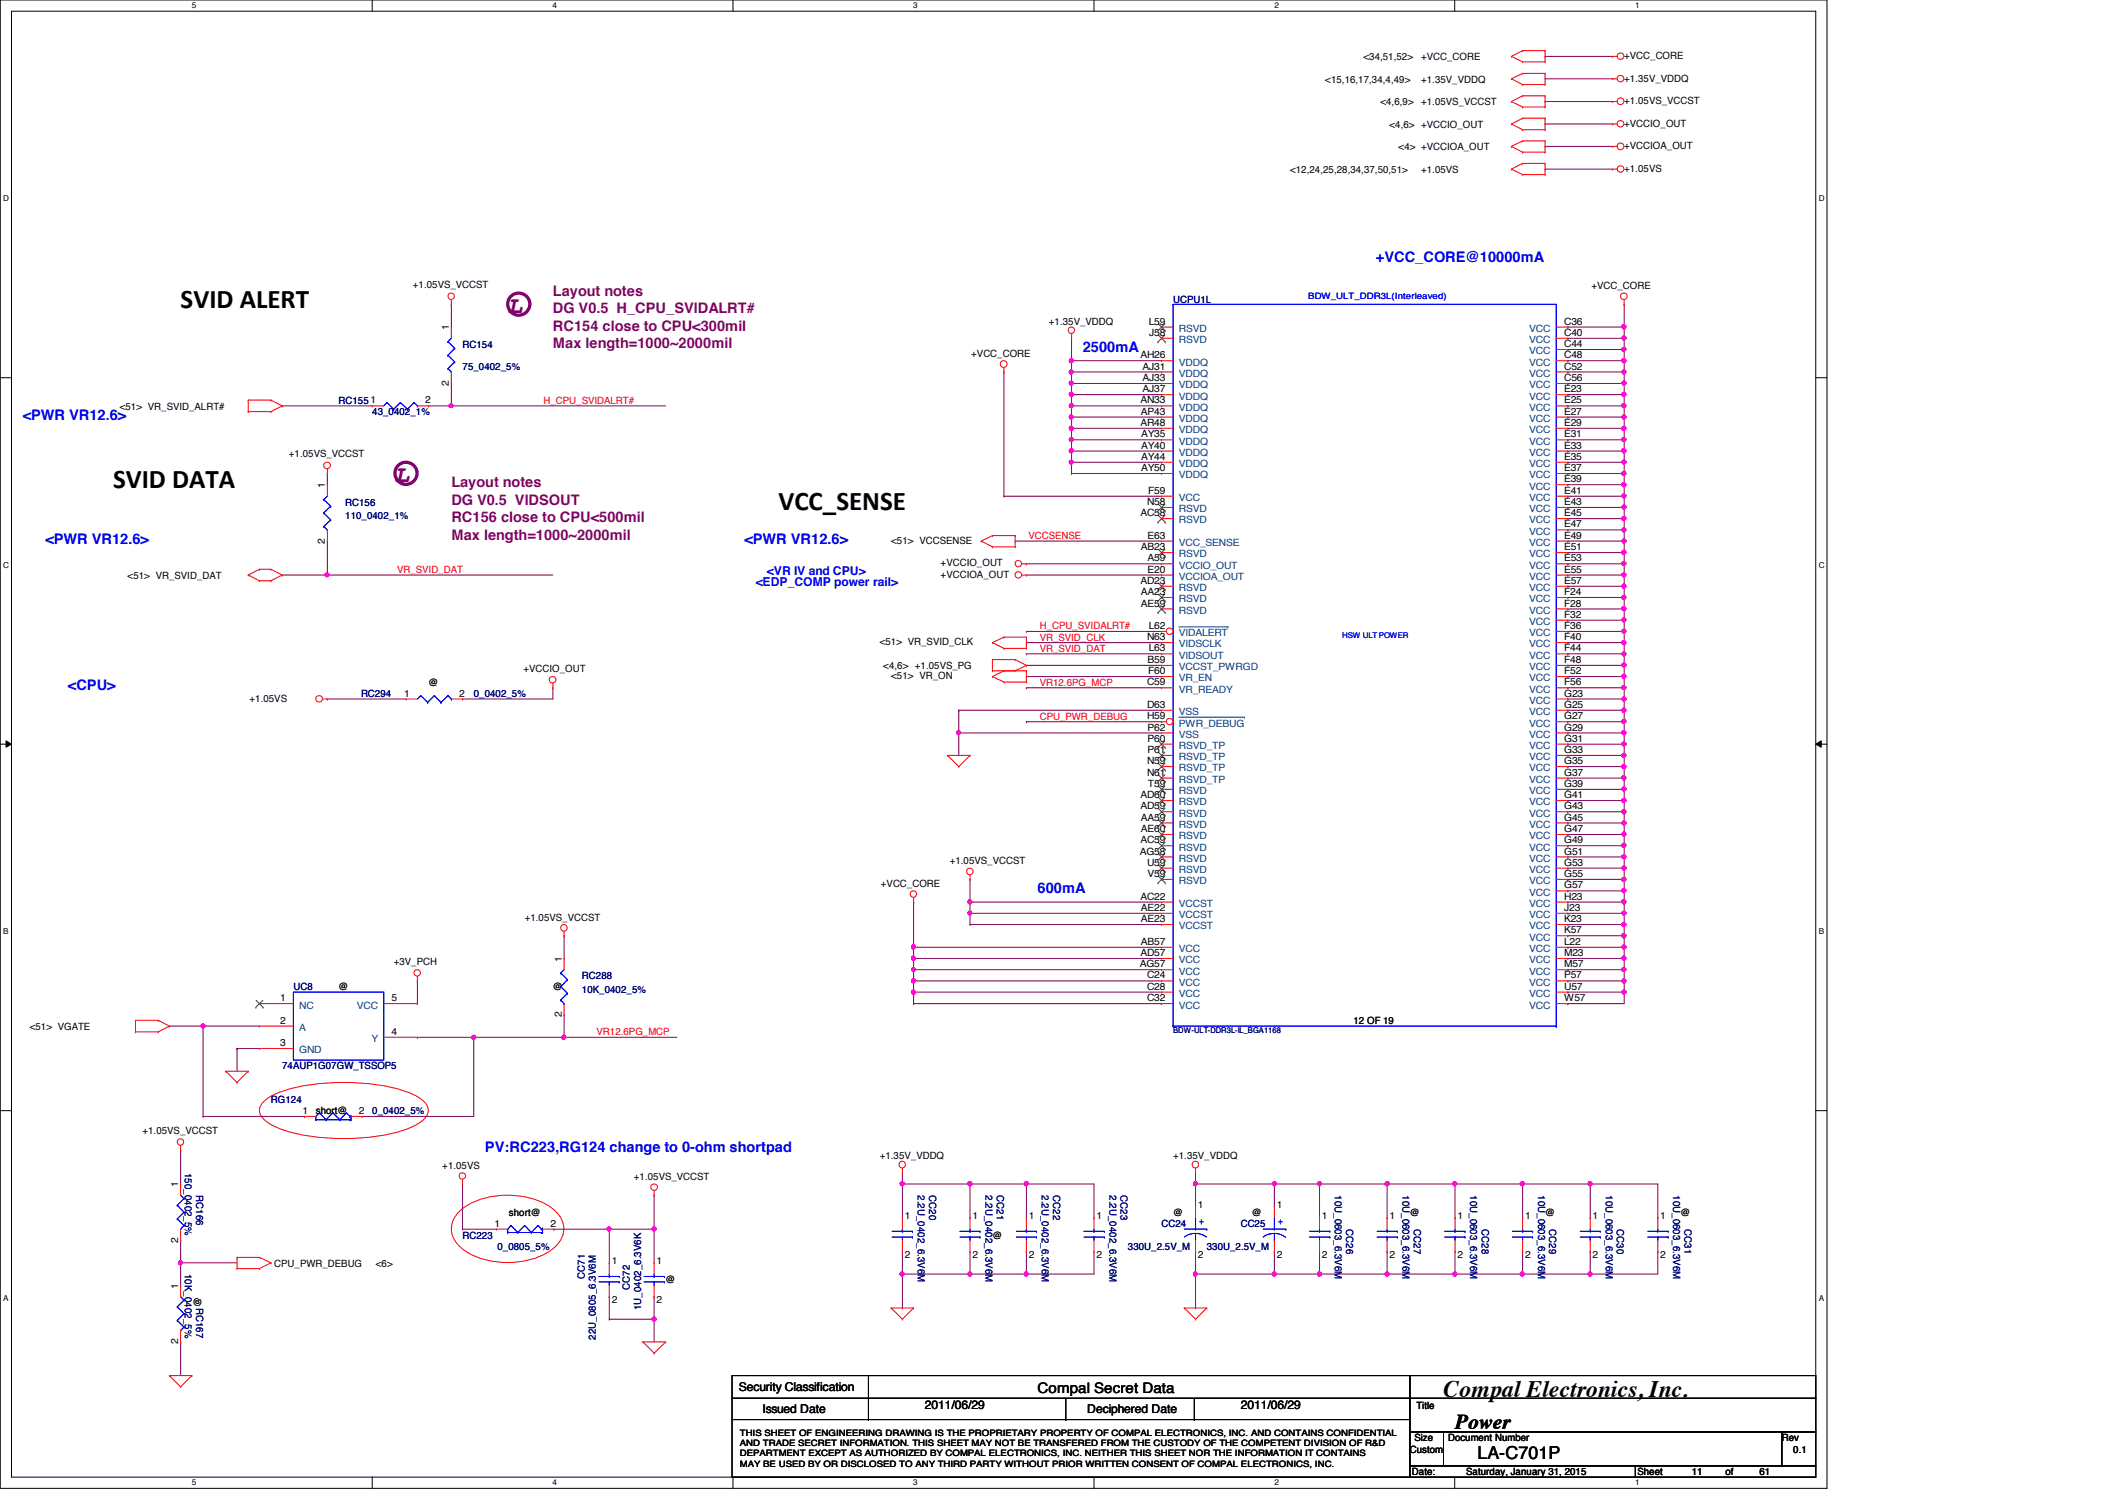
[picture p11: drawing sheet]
<svg xmlns="http://www.w3.org/2000/svg" width="297mm" height="210mm" viewBox="0 0 297 210" stroke-linecap="round" stroke-linejoin="round" font-family="sans-serif">
<defs><g id="words">
<g font-size="3.8">
<text x="25.2" y="43">SVID ALERT</text>
<text x="15.8" y="68.2">SVID DATA</text>
<text x="108.7" y="71.3">VCC_SENSE</text>
</g>
<g font-size="3.3" fill="#800080">
<text x="70.9" y="43.7">L</text>
<text x="55.2" y="67.4">L</text>
</g>
<text font-size="3.3" x="201.6" y="195.1">Compal Electronics, Inc.</text>
<text font-size="3" x="203.2" y="199.5">Power</text>
<text font-size="2.5" x="206.3" y="203.8">LA-C701P</text>
<g font-size="2" fill="#800080">
<text x="77.2" y="41.3">Layout notes</text>
<text x="77.2" y="43.7">DG V0.5 H_CPU_SVIDALRT#</text>
<text x="77.2" y="46.2">RC154 close to CPU&lt;300mil</text>
<text x="77.2" y="48.6">Max length=1000~2000mil</text>
<text x="63" y="68">Layout notes</text>
<text x="63" y="70.5">DG V0.5 VIDSOUT</text>
<text x="63" y="72.9">RC156 close to CPU&lt;500mil</text>
<text x="63" y="75.4">Max length=1000~2000mil</text>
</g>
<g font-size="2" fill="#00f">
<text x="192.1" y="36.5">+VCC_CORE@10000mA</text>
<text x="151.2" y="49.1">2500mA</text>
<text x="3.2" y="58.6">&lt;PWR VR12.6&gt;</text>
<text x="6.3" y="75.9">&lt;PWR VR12.6&gt;</text>
<text x="104" y="75.9">&lt;PWR VR12.6&gt;</text>
<text x="9.5" y="96.4">&lt;CPU&gt;</text>
<text x="144.9" y="124.7">600mA</text>
<text x="67.7" y="161">PV:RC223,RG124 change to 0-ohm shortpad</text>
</g>
<text font-size="2" x="144.9" y="194.5">Compal Secret Data</text>
<g font-size="1.7" fill="#00f">
<text x="105.5" y="81.9">&lt;EDP_COMP power rail&gt;</text>
<text x="107.1" y="80.3">&lt;VR IV and CPU&gt;</text>
</g>
<g font-size="1.7">
<text x="103.2" y="194.3">Security Classification</text>
<text x="106.5" y="197.3">Issued Date</text>
<text x="129.2" y="196.8">2011/06/29</text>
<text x="151.8" y="197.4">Deciphered Date</text>
<text x="173.3" y="196.8">2011/06/29</text>
</g>
<g font-size="1.4">
<text x="185.1" y="11.6">&lt;15,16,17,34,4,49&gt;</text>
<text x="190.4" y="8.4">&lt;34,51,52&gt;</text>
<text x="198.5" y="8.4">+VCC_CORE</text>
<text x="198.5" y="11.6">+1.35V_VDDQ</text>
<text x="226.8" y="8.2">+VCC_CORE</text>
<text x="226.8" y="11.4">+1.35V_VDDQ</text>
<text x="192.8" y="14.7">&lt;4,6,9&gt;</text>
<text x="194.1" y="17.8">&lt;4,6&gt; +VCCIO_OUT</text>
<text x="198.5" y="14.7">+1.05VS_VCCST</text>
<text x="226.8" y="14.5">+1.05VS_VCCST</text>
<text x="226.8" y="17.7">+VCCIO_OUT</text>
<text x="195.3" y="21">&lt;4&gt; +VCCIOA_OUT</text>
<text x="226.8" y="20.8">+VCCIOA_OUT</text>
<text x="226.8" y="24">+1.05VS</text>
<text x="180.2" y="24.1">&lt;12,24,25,28,34,37,50,51&gt;</text>
<text x="198.5" y="24.1">+1.05VS</text>
<text x="57.7" y="40.2">+1.05VS_VCCST</text>
<text x="222.2" y="40.3">+VCC_CORE</text>
<text x="62.7" y="46.1" transform="rotate(-90 62.7 46.1)">1</text>
<text x="146.5" y="45.4">+1.35V_VDDQ</text>
<text x="160.4" y="45.3">L59</text>
<text x="160.5" y="46.9">J58</text>
<text x="218.4" y="45.3">C36</text>
<text x="218.4" y="46.9">C40</text>
<text x="62.7" y="53.8" transform="rotate(-90 62.7 53.8)">2</text>
<text x="135.6" y="49.8">+VCC_CORE</text>
<text x="159.3" y="50">AH26</text>
<text x="159.6" y="53.2">AJ33</text>
<text x="159.6" y="51.6">AJ31</text>
<text x="218.4" y="53.2">C56</text>
<text x="218.4" y="50">C48</text>
<text x="218.4" y="51.6">C52</text>
<text x="218.4" y="48.5">C44</text>
<text x="16.7" y="57.2">&lt;51&gt; VR_SVID_ALRT#</text>
<text x="59.4" y="56.3">2</text>
<text x="159.3" y="59.5">AR48</text>
<text x="159.3" y="56.3">AN33</text>
<text x="159.3" y="57.9">AP43</text>
<text x="159.6" y="54.8">AJ37</text>
<text x="218.4" y="57.9">E27</text>
<text x="218.4" y="59.5">E29</text>
<text x="218.4" y="54.8">E23</text>
<text x="218.4" y="56.3">E25</text>
<text x="40.3" y="63.8">+1.05VS_VCCST</text>
<text x="159.4" y="64.2">AY44</text>
<text x="159.4" y="62.7">AY40</text>
<text x="159.4" y="61.1">AY35</text>
<text x="159.4" y="65.8">AY50</text>
<text x="218.4" y="65.8">E37</text>
<text x="218.4" y="61.1">E31</text>
<text x="218.4" y="62.7">E33</text>
<text x="218.4" y="64.2">E35</text>
<text x="45.4" y="68.2" transform="rotate(-90 45.4 68.2)">1</text>
<text x="160.2" y="70.5">N58</text>
<text x="160.4" y="69">F59</text>
<text x="218.4" y="69">E41</text>
<text x="218.4" y="70.5">E43</text>
<text x="218.4" y="67.4">E39</text>
<text x="45.4" y="75.9" transform="rotate(-90 45.4 75.9)">2</text>
<text x="124.5" y="75.9">&lt;51&gt; VCCSENSE</text>
<text x="159.3" y="72.1">AC58</text>
<text x="159.3" y="76.8">AB23</text>
<text x="160.3" y="75.2">E63</text>
<text x="218.4" y="76.8">E51</text>
<text x="218.4" y="73.7">E47</text>
<text x="218.4" y="75.2">E49</text>
<text x="218.4" y="72.1">E45</text>
<text x="17.8" y="80.8">&lt;51&gt; VR_SVID_DAT</text>
<text x="131.4" y="80.7">+VCCIOA_OUT</text>
<text x="131.4" y="79.1">+VCCIO_OUT</text>
<text x="159.3" y="81.5">AD23</text>
<text x="159.3" y="83.1">AA23</text>
<text x="160.3" y="78.4">A59</text>
<text x="160.3" y="80">E20</text>
<text x="218.4" y="83.1">F24</text>
<text x="218.4" y="81.5">E57</text>
<text x="218.4" y="78.4">E53</text>
<text x="218.4" y="80">E55</text>
<text x="159.3" y="84.7">AE59</text>
<text x="160.2" y="89.4">N63</text>
<text x="160.4" y="87.8">L62</text>
<text x="218.4" y="89.4">F40</text>
<text x="218.4" y="84.7">F28</text>
<text x="218.4" y="86.3">F32</text>
<text x="218.4" y="87.8">F36</text>
<text x="59.9" y="95.8">@</text>
<text x="73.1" y="93.9">+VCCIO_OUT</text>
<text x="122.8" y="90.1">&lt;51&gt; VR_SVID_CLK</text>
<text x="123.4" y="93.4">&lt;4,6&gt; +1.05VS_PG</text>
<text x="124.5" y="94.8">&lt;51&gt; VR_ON</text>
<text x="160.2" y="95.7">C59</text>
<text x="160.3" y="92.6">B59</text>
<text x="160.4" y="94.1">F60</text>
<text x="160.4" y="91">L63</text>
<text x="218.4" y="94.1">F52</text>
<text x="218.4" y="95.7">F56</text>
<text x="218.4" y="92.6">F48</text>
<text x="218.4" y="91">F44</text>
<text x="34.8" y="98">+1.05VS</text>
<text x="56.4" y="97.3">1</text>
<text x="64.1" y="97.3">2</text>
<text x="160.2" y="98.8">D63</text>
<text x="160.2" y="100.5">H59</text>
<text x="218.4" y="100.5">G27</text>
<text x="218.4" y="98.8">G25</text>
<text x="218.4" y="97.3">G23</text>
<text x="160.2" y="106.7">N59</text>
<text x="160.3" y="102">P62</text>
<text x="160.3" y="103.6">P60</text>
<text x="160.3" y="105.2">P61</text>
<text x="218.4" y="106.7">G35</text>
<text x="218.4" y="105.2">G33</text>
<text x="218.4" y="102">G29</text>
<text x="218.4" y="103.6">G31</text>
<text x="159.3" y="113">AD59</text>
<text x="159.3" y="111.5">AD60</text>
<text x="160.2" y="108.3">N61</text>
<text x="160.3" y="109.9">T59</text>
<text x="218.4" y="113">G43</text>
<text x="218.4" y="109.9">G39</text>
<text x="218.4" y="111.5">G41</text>
<text x="218.4" y="108.3">G37</text>
<text x="159.2" y="119.3">AG58</text>
<text x="159.3" y="117.8">AC59</text>
<text x="159.3" y="114.6">AA59</text>
<text x="159.3" y="116.2">AE60</text>
<text x="218.4" y="117.8">G49</text>
<text x="218.4" y="119.3">G51</text>
<text x="218.4" y="114.6">G45</text>
<text x="218.4" y="116.2">G47</text>
<text x="123" y="123.8">+VCC_CORE</text>
<text x="132.6" y="120.7">+1.05VS_VCCST</text>
<text x="159.3" y="125.6">AC22</text>
<text x="160.2" y="120.9">U59</text>
<text x="160.3" y="122.5">V59</text>
<text x="218.4" y="125.6">H23</text>
<text x="218.4" y="122.5">G55</text>
<text x="218.4" y="124.1">G57</text>
<text x="218.4" y="120.9">G53</text>
<text x="73.3" y="128.6">+1.05VS_VCCST</text>
<text x="159.3" y="132">AB57</text>
<text x="159.3" y="128.8">AE23</text>
<text x="159.3" y="127.2">AE22</text>
<text x="218.4" y="132">L22</text>
<text x="218.4" y="130.3">K57</text>
<text x="218.4" y="127.2">J23</text>
<text x="218.4" y="128.8">K23</text>
<text x="55" y="134.8">+3V_PCH</text>
<text x="78.4" y="134.3" transform="rotate(-90 78.4 134.3)">1</text>
<text x="159.2" y="135.1">AG57</text>
<text x="159.3" y="133.5">AD57</text>
<text x="160.2" y="136.7">C24</text>
<text x="218.4" y="133.5">M23</text>
<text x="218.4" y="135.1">M57</text>
<text x="218.4" y="136.7">P57</text>
<text x="4.1" y="143.8">&lt;51&gt; VGATE</text>
<text x="39.1" y="143">2</text>
<text x="39.1" y="139.8">1</text>
<text x="47.3" y="138.3">@</text>
<text x="54.7" y="139.8">5</text>
<text x="77.2" y="138.3">@</text>
<text x="78.4" y="142.1" transform="rotate(-90 78.4 142.1)">2</text>
<text x="160.2" y="138.2">C28</text>
<text x="160.2" y="139.8">C32</text>
<text x="189" y="143">12 OF 19</text>
<text x="218.4" y="139.8">W57</text>
<text x="218.4" y="138.2">U57</text>
<text x="39.1" y="146.1">3</text>
<text x="54.7" y="144.5">4</text>
<text x="42.2" y="155.6">1</text>
<text x="44.1" y="155.6">short@</text>
<text x="50.1" y="155.6">2</text>
<text x="19.9" y="158.3">+1.05VS_VCCST</text>
<text x="122.8" y="161.9">+1.35V_VDDQ</text>
<text x="163.8" y="161.9">+1.35V_VDDQ</text>
<text x="24.9" y="165.8" transform="rotate(-90 24.9 165.8)">1</text>
<text x="61.8" y="163.2">+1.05VS</text>
<text x="88.5" y="164.8">+1.05VS_VCCST</text>
<text x="24.9" y="173.6" transform="rotate(-90 24.9 173.6)">2</text>
<text x="69" y="171.3">1</text>
<text x="71.1" y="169.8">short@</text>
<text x="76.9" y="171.3">2</text>
<text x="126.4" y="170.3">1</text>
<text x="135.8" y="170.3">1</text>
<text x="138.6" y="173">@</text>
<text x="143.7" y="170.3">1</text>
<text x="153.1" y="170.3">1</text>
<text x="163.8" y="169.8">@</text>
<text x="167.3" y="168.7">1</text>
<text x="174.8" y="169.8">@</text>
<text x="178.3" y="168.7">1</text>
<text x="184.6" y="170.3">1</text>
<text x="194.1" y="170.3">1</text>
<text x="196.9" y="169.8">@</text>
<text x="203.5" y="170.3">1</text>
<text x="213" y="170.3">1</text>
<text x="215.8" y="169.8">@</text>
<text x="222.4" y="170.3">1</text>
<text x="231.9" y="170.3">1</text>
<text x="234.7" y="169.8">@</text>
<text x="38.3" y="176.9">CPU_PWR_DEBUG</text>
<text x="52.5" y="176.9">&lt;6&gt;</text>
<text x="85.4" y="176.5">1</text>
<text x="91.7" y="176.5">1</text>
<text x="93" y="179.2">@</text>
<text x="126.4" y="175.6">2</text>
<text x="135.8" y="175.6">2</text>
<text x="143.7" y="175.6">2</text>
<text x="153.1" y="175.6">2</text>
<text x="167.3" y="175.6">2</text>
<text x="178.3" y="175.6">2</text>
<text x="184.6" y="175.6">2</text>
<text x="194.1" y="175.6">2</text>
<text x="203.5" y="175.6">2</text>
<text x="213" y="175.6">2</text>
<text x="222.4" y="175.6">2</text>
<text x="231.9" y="175.6">2</text>
<text x="24.9" y="180" transform="rotate(-90 24.9 180)">1</text>
<text x="28.1" y="182.5" transform="rotate(-90 28.1 182.5)">@</text>
<text x="85.4" y="181.9">2</text>
<text x="91.7" y="181.9">2</text>
<text x="24.9" y="187.7" transform="rotate(-90 24.9 187.7)">2</text>
<text x="197.8" y="196.7">Title</text>
<text x="196.9" y="202.9">Custom</text>
<text x="197.5" y="201.3">Size</text>
<text x="202.2" y="201.3">Document Number</text>
<text x="248.8" y="201.3">Rev</text>
<text x="250.4" y="202.9">0.1</text>
<text x="197.2" y="206">Date:</text>
<text x="204.8" y="206">Saturday, January 31, 2015</text>
<text x="228.7" y="206">Sheet</text>
<text x="236.3" y="206">11</text>
<text x="241" y="206">of</text>
<text x="245.7" y="206">61</text>
</g>
<g font-size="1.4" fill="#000080">
<text x="163.8" y="42.2">UCPU1L</text>
<text x="64.6" y="48.6">RC154</text>
<text x="64.6" y="51.7">75_0402_5%</text>
<text x="47.3" y="56.4">RC1551</text>
<text x="52" y="58">43_0402_1%</text>
<text x="48.2" y="70.6">RC156</text>
<text x="48.2" y="72.5">110_0402_1%</text>
<text x="50.4" y="97.4">RC294</text>
<text x="66.2" y="97.4">0_0402_5%</text>
<text x="81.3" y="136.7">RC288</text>
<text x="41" y="138.3">UC8</text>
<text x="81.3" y="138.6">10K_0402_5%</text>
<text x="39.4" y="149.4">74AUP1G07GW_TSSOP5</text>
<text x="37.8" y="154.1">RG124</text>
<text x="52" y="155.6">0_0402_5%</text>
<text x="25.8" y="163.8" transform="rotate(90 25.8 163.8)">150_0402_5%</text>
<text x="27.4" y="166.9" transform="rotate(90 27.4 166.9)">RC166</text>
<text x="128.2" y="166.9" transform="rotate(90 128.2 166.9)">2.2U_0402_6.3V6M</text>
<text x="129.7" y="166.9" transform="rotate(90 129.7 166.9)">CC20</text>
<text x="137.6" y="166.9" transform="rotate(90 137.6 166.9)">2.2U_0402_6.3V6M</text>
<text x="139.2" y="166.9" transform="rotate(90 139.2 166.9)">CC21</text>
<text x="145.5" y="166.9" transform="rotate(90 145.5 166.9)">2.2U_0402_6.3V6M</text>
<text x="147.1" y="166.9" transform="rotate(90 147.1 166.9)">CC22</text>
<text x="154.9" y="166.9" transform="rotate(90 154.9 166.9)">2.2U_0402_6.3V6M</text>
<text x="156.5" y="166.9" transform="rotate(90 156.5 166.9)">CC23</text>
<text x="186.4" y="166.9" transform="rotate(90 186.4 166.9)">10U_0603_6.3V6M</text>
<text x="195.9" y="166.9" transform="rotate(90 195.9 166.9)">10U_0603_6.3V6M</text>
<text x="205.3" y="166.9" transform="rotate(90 205.3 166.9)">10U_0603_6.3V6M</text>
<text x="214.8" y="166.9" transform="rotate(90 214.8 166.9)">10U_0603_6.3V6M</text>
<text x="224.2" y="166.9" transform="rotate(90 224.2 166.9)">10U_0603_6.3V6M</text>
<text x="233.7" y="166.9" transform="rotate(90 233.7 166.9)">10U_0603_6.3V6M</text>
<text x="64.6" y="173">RC223</text>
<text x="162.2" y="171.4">CC24</text>
<text x="173.3" y="171.4">CC25</text>
<text x="188" y="171.7" transform="rotate(90 188 171.7)">CC26</text>
<text x="197.4" y="171.7" transform="rotate(90 197.4 171.7)">CC27</text>
<text x="206.9" y="171.7" transform="rotate(90 206.9 171.7)">CC28</text>
<text x="216.4" y="171.7" transform="rotate(90 216.4 171.7)">CC29</text>
<text x="225.8" y="171.7" transform="rotate(90 225.8 171.7)">CC30</text>
<text x="235.2" y="171.7" transform="rotate(90 235.2 171.7)">CC31</text>
<text x="25.8" y="177.9" transform="rotate(90 25.8 177.9)">10K_0402_5%</text>
<text x="69.5" y="174.5">0_0805_5%</text>
<text x="81.7" y="178.6" transform="rotate(-90 81.7 178.6)">CC71</text>
<text x="157.5" y="174.5">330U_2.5V_M</text>
<text x="168.5" y="174.5">330U_2.5V_M</text>
<text x="27.4" y="182.7" transform="rotate(90 27.4 182.7)">RC167</text>
<text x="88" y="180.1" transform="rotate(-90 88 180.1)">CC72</text>
<text x="89.5" y="183" transform="rotate(-90 89.5 183)">1U_0402_6.3V6K</text>
<text x="83.2" y="187.1" transform="rotate(-90 83.2 187.1)">22U_0805_6.3V6M</text>
</g>
<g font-size="1.4" fill="#004080">
<text x="164.6" y="47.9">RSVD</text>
<text x="164.6" y="46.4">RSVD</text>
<text x="213.6" y="46.4">VCC</text>
<text x="213.6" y="47.9">VCC</text>
<text x="164.6" y="52.6">VDDQ</text>
<text x="164.6" y="51.1">VDDQ</text>
<text x="213.6" y="51.1">VCC</text>
<text x="213.6" y="52.6">VCC</text>
<text x="213.6" y="49.5">VCC</text>
<text x="164.6" y="58.9">VDDQ</text>
<text x="164.6" y="57.4">VDDQ</text>
<text x="164.6" y="55.8">VDDQ</text>
<text x="164.6" y="54.2">VDDQ</text>
<text x="213.6" y="58.9">VCC</text>
<text x="213.6" y="54.2">VCC</text>
<text x="213.6" y="55.8">VCC</text>
<text x="213.6" y="57.4">VCC</text>
<text x="164.6" y="65.2">VDDQ</text>
<text x="164.6" y="63.7">VDDQ</text>
<text x="164.6" y="62.1">VDDQ</text>
<text x="164.6" y="60.5">VDDQ</text>
<text x="213.6" y="62.1">VCC</text>
<text x="213.6" y="63.7">VCC</text>
<text x="213.6" y="65.2">VCC</text>
<text x="213.6" y="60.5">VCC</text>
<text x="164.6" y="70">VCC</text>
<text x="164.6" y="66.8">VDDQ</text>
<text x="164.6" y="71.5">RSVD</text>
<text x="213.6" y="70">VCC</text>
<text x="213.6" y="71.5">VCC</text>
<text x="213.6" y="66.8">VCC</text>
<text x="213.6" y="68.4">VCC</text>
<text x="164.6" y="77.9">RSVD</text>
<text x="164.6" y="73.1">RSVD</text>
<text x="164.6" y="76.2">VCC_SENSE</text>
<text x="213.6" y="77.9">VCC</text>
<text x="213.6" y="74.7">VCC</text>
<text x="213.6" y="76.2">VCC</text>
<text x="213.6" y="73.1">VCC</text>
<text x="164.6" y="79.4">VCCIO_OUT</text>
<text x="164.6" y="81">VCCIOA_OUT</text>
<text x="164.6" y="82.5">RSVD</text>
<text x="213.6" y="82.5">VCC</text>
<text x="213.6" y="79.4">VCC</text>
<text x="213.6" y="81">VCC</text>
<text x="164.6" y="84.1">RSVD</text>
<text x="164.6" y="85.7">RSVD</text>
<text x="164.6" y="88.9">VIDALERT</text>
<text x="213.6" y="85.7">VCC</text>
<text x="213.6" y="87.3">VCC</text>
<text x="213.6" y="88.9">VCC</text>
<text x="213.6" y="84.1">VCC</text>
<text x="164.6" y="93.6">VCCST_PWRGD</text>
<text x="164.6" y="95.2">VR_EN</text>
<text x="164.6" y="92">VIDSOUT</text>
<text x="164.6" y="90.4">VIDSCLK</text>
<text x="213.6" y="95.2">VCC</text>
<text x="213.6" y="93.6">VCC</text>
<text x="213.6" y="92">VCC</text>
<text x="213.6" y="90.4">VCC</text>
<text x="164.6" y="96.7">VR_READY</text>
<text x="164.6" y="99.9">VSS</text>
<text x="164.6" y="101.5">PWR_DEBUG</text>
<text x="213.6" y="101.5">VCC</text>
<text x="213.6" y="99.9">VCC</text>
<text x="213.6" y="98.3">VCC</text>
<text x="213.6" y="96.7">VCC</text>
<text x="164.6" y="103">VSS</text>
<text x="164.6" y="104.6">RSVD_TP</text>
<text x="164.6" y="106.2">RSVD_TP</text>
<text x="164.6" y="107.7">RSVD_TP</text>
<text x="213.6" y="107.7">VCC</text>
<text x="213.6" y="106.2">VCC</text>
<text x="213.6" y="103">VCC</text>
<text x="213.6" y="104.6">VCC</text>
<text x="164.6" y="109.3">RSVD_TP</text>
<text x="164.6" y="110.9">RSVD</text>
<text x="164.6" y="112.5">RSVD</text>
<text x="213.6" y="110.9">VCC</text>
<text x="213.6" y="112.5">VCC</text>
<text x="213.6" y="109.3">VCC</text>
<text x="164.6" y="115.6">RSVD</text>
<text x="164.6" y="118.8">RSVD</text>
<text x="164.6" y="117.2">RSVD</text>
<text x="164.6" y="114">RSVD</text>
<text x="213.6" y="118.8">VCC</text>
<text x="213.6" y="115.6">VCC</text>
<text x="213.6" y="117.2">VCC</text>
<text x="213.6" y="114">VCC</text>
<text x="164.6" y="121.9">RSVD</text>
<text x="164.6" y="123.5">RSVD</text>
<text x="164.6" y="120.4">RSVD</text>
<text x="213.6" y="123.5">VCC</text>
<text x="213.6" y="125.1">VCC</text>
<text x="213.6" y="120.4">VCC</text>
<text x="213.6" y="121.9">VCC</text>
<text x="164.6" y="126.7">VCCST</text>
<text x="164.6" y="129.8">VCCST</text>
<text x="164.6" y="128.2">VCCST</text>
<text x="213.6" y="131.4">VCC</text>
<text x="213.6" y="126.7">VCC</text>
<text x="213.6" y="128.2">VCC</text>
<text x="213.6" y="129.8">VCC</text>
<text x="164.6" y="137.7">VCC</text>
<text x="164.6" y="136.1">VCC</text>
<text x="164.6" y="134.5">VCC</text>
<text x="164.6" y="133">VCC</text>
<text x="213.6" y="134.5">VCC</text>
<text x="213.6" y="136.1">VCC</text>
<text x="213.6" y="137.7">VCC</text>
<text x="213.6" y="133">VCC</text>
<text x="41.8" y="144">A</text>
<text x="41.8" y="140.8">NC</text>
<text x="49.8" y="140.8">VCC</text>
<text x="164.6" y="139.2">VCC</text>
<text x="164.6" y="140.8">VCC</text>
<text x="213.6" y="140.8">VCC</text>
<text x="213.6" y="139.2">VCC</text>
<text x="41.8" y="147.1">GND</text>
<text x="51.9" y="145.5">Y</text>
</g>
<g font-size="1.4" fill="#f00">
<text x="75.9" y="56.4">H_CPU_SVIDALRT#</text>
<text x="143.6" y="75.3">VCCSENSE</text>
<text x="55.5" y="80">VR_SVID_DAT</text>
<text x="145.2" y="87.9">H_CPU_SVIDALRT#</text>
<text x="145.2" y="89.5">VR_SVID_CLK</text>
<text x="145.2" y="91">VR_SVID_DAT</text>
<text x="145.2" y="95.8">VR12.6PG_MCP</text>
<text x="145.2" y="100.5">CPU_PWR_DEBUG</text>
<text x="83.3" y="144.6">VR12.6PG_MCP</text>
</g>
<g font-size="1.4" fill="#00f">
<text x="167.4" y="171.1">+</text>
<text x="178.5" y="171.1">+</text>
</g>
<text font-size="1.2" fill="#00f" x="182.7" y="41.8">BDW_ULT_DDR3L(Interleaved)</text>
<g font-size="1.2">
<text x="103.3" y="203.4">DEPARTMENT EXCEPT AS AUTHORIZED BY COMPAL ELECTRONICS, INC. NEITHER THIS SHEET NOR THE INFORMATION IT CONTAINS</text>
<text x="103.3" y="200.5">THIS SHEET OF ENGINEERING DRAWING IS THE PROPRIETARY PROPERTY OF COMPAL ELECTRONICS, INC. AND CONTAINS CONFIDENTIAL</text>
<text x="103.3" y="201.9">AND TRADE SECRET INFORMATION. THIS SHEET MAY NOT BE TRANSFERED FROM THE CUSTODY OF THE COMPETENT DIVISION OF R&amp;D</text>
<text x="103.3" y="204.8">MAY BE USED BY OR DISCLOSED TO ANY THIRD PARTY WITHOUT PRIOR WRITTEN CONSENT OF COMPAL ELECTRONICS, INC.</text>
</g>
<g font-size="1.1">
<text x="26.8" y="1.1">5</text>
<text x="77.2" y="1.1">4</text>
<text x="127.5" y="1.1">3</text>
<text x="178" y="1.1">2</text>
<text x="228.3" y="1.1">1</text>
<text x=".5" y="28.1">D</text>
<text x="254" y="28.1">D</text>
<text x=".5" y="79.3">C</text>
<text x="254" y="79.3">C</text>
<text x=".5" y="130.5">B</text>
<text x="254" y="130.5">B</text>
<text x=".5" y="181.7">A</text>
<text x="254" y="181.7">A</text>
<text x="26.8" y="207.4">5</text>
<text x="77.2" y="207.4">4</text>
<text x="127.5" y="207.4">3</text>
<text x="178" y="207.4">2</text>
<text x="228.3" y="207.4">1</text>
</g>
<text font-size="1.1" fill="#00f" x="187.4" y="89.2">HSW ULT POWER</text>
<text font-size="1.1" fill="#000080" x="163.8" y="144.3">BDW-ULT-DDR3L-IL_BGA1168</text>
</g></defs>
<path d="M0 0h255.1v207.9h-255.1zM1.6 1.6h252v204.7h-252z" fill="none" stroke="#000" stroke-width=".14"/>
<g fill="#fff">
<path d="M26.8 .2h.6v1.2h-.6z"/>
<path d="M26.8 206.5h.6v1.1h-.6z"/>
</g>
<path d="M52 0v1.6M52 206.3v1.6" fill="none" stroke="#000" stroke-width=".14"/>
<g fill="#fff">
<path d="M77.2 .2h.6v1.2h-.6z"/>
<path d="M77.2 206.5h.6v1.1h-.6z"/>
</g>
<path d="M102.4 0v1.6M102.4 206.3v1.6" fill="none" stroke="#000" stroke-width=".14"/>
<g fill="#fff">
<path d="M127.5 .2h.6v1.2h-.6z"/>
<path d="M127.5 206.5h.6v1.1h-.6z"/>
</g>
<path d="M152.8 0v1.6M152.8 206.3v1.6" fill="none" stroke="#000" stroke-width=".14"/>
<g fill="#fff">
<path d="M178 .2h.6v1.2h-.6z"/>
<path d="M178 206.5h.6v1.1h-.6z"/>
</g>
<path d="M203.2 0v1.6M203.2 206.3v1.6" fill="none" stroke="#000" stroke-width=".14"/>
<g fill="#fff">
<path d="M228.3 .2h.6v1.2h-.6z"/>
<path d="M228.3 206.5h.6v1.1h-.6z"/>
<path d="M.5 27.1h.7v1.2h-.7z"/>
<path d="M254 27.1h.8v1.2h-.8z"/>
<path d="M.5 78.3h.7v1.2h-.7z"/>
<path d="M254 78.3h.8v1.2h-.8z"/>
</g>
<path d="M0 52.7h1.6M253.6 52.7h1.5" fill="none" stroke="#000" stroke-width=".14"/>
<g fill="#fff">
<path d="M.5 129.5h.7v1.2h-.7z"/>
<path d="M254 129.5h.7v1.2h-.7z"/>
</g>
<path d="M0 103.9h1.6M.8 103.5l.8 .4-.8 .5zM253.6 103.9l.7-.4v.9zM253.6 103.9h1.5" fill="none" stroke="#000" stroke-width=".14"/>
<path d="M.8 103.5l.8 .4-.8 .5zM253.6 103.9l.7-.4v.9z" fill="#000"/>
<g fill="#fff">
<path d="M.5 180.7h.7v1.2h-.7z"/>
<path d="M254 180.7h.7v1.2h-.7z"/>
</g>
<path d="M0 155.1h1.6M253.6 155.1h1.5" fill="none" stroke="#000" stroke-width=".14"/>
<g fill="none" stroke="#800080" stroke-width=".47">
<circle cx="72.4" cy="42.5" r="1.55"/>
<circle cx="56.7" cy="66.1" r="1.55"/>
</g>
<path d="M36.7 154a9.9 9.9 0 0 1 5.4-2.3 31.8 31.8 0 0 1 14.3 .6 6.8 6.8 0 0 1 3 1.7 1.49 1.49 0 0 1 0 2.1 10 10 0 0 1-5.4 2.4 31.1 31.1 0 0 1-14.3-.7 6.8 6.8 0 0 1-3-1.7 1.5 1.5 0 0 1 0-2.1zM63.9 169.4a9.1 9.1 0 0 1 7-2.5 9.7 9.7 0 0 1 7 2.5 3.2 3.2 0 0 1-.7 5 11.3 11.3 0 0 1-9.9 1.4 5.8 5.8 0 0 1-4.2-3.4 3.1 3.1 0 0 1 .8-3z" fill="none" stroke="#f00" stroke-width=".14"/>
<g fill="none" stroke="#800040" stroke-width=".14">
<path d="M218.9 118.1h.1M218.9 119.7h.1M218.9 118.1h7.9M218.9 119.7h7.9M218.9 127.6h.1M218.9 129.1h.1M218.9 124.4h.1M218.9 126h.1M218.9 121.2h.1M218.9 122.8h.1M218.9 130.7h.1M218.9 132.3h.1"/>
<path d="M218.9 127.6h7.9M218.9 129.1h7.9M218.9 126h7.9M218.9 121.2h7.9M218.9 122.8h7.9M218.9 130.7h7.9M218.9 132.3h7.9M226.8 122.8h.1M226.8 122.8v1.6h-7.9"/>
</g>
<circle cx="226.8" cy="122.8" r=".3" fill="#f0f"/>
<circle cx="226.8" cy="122.8" r=".3" fill="none" stroke="#f0f" stroke-width=".14"/>
<path d="M226.8 124.4h.1M226.8 124.4v1.6" fill="none" stroke="#800040" stroke-width=".14"/>
<circle cx="226.8" cy="124.4" r=".3" fill="#f0f"/>
<circle cx="226.8" cy="124.4" r=".3" fill="none" stroke="#f0f" stroke-width=".14"/>
<path d="M226.8 129.1h.1M226.8 129.1v1.6" fill="none" stroke="#800040" stroke-width=".14"/>
<circle cx="226.8" cy="129.1" r=".3" fill="#f0f"/>
<circle cx="226.8" cy="129.1" r=".3" fill="none" stroke="#f0f" stroke-width=".14"/>
<path d="M226.8 118.1h.1M226.8 118.1v1.6" fill="none" stroke="#800040" stroke-width=".14"/>
<circle cx="226.8" cy="118.1" r=".3" fill="#f0f"/>
<circle cx="226.8" cy="118.1" r=".3" fill="none" stroke="#f0f" stroke-width=".14"/>
<path d="M226.8 116.5h.1M226.8 116.5v1.6" fill="none" stroke="#800040" stroke-width=".14"/>
<circle cx="226.8" cy="116.5" r=".3" fill="#f0f"/>
<circle cx="226.8" cy="116.5" r=".3" fill="none" stroke="#f0f" stroke-width=".14"/>
<path d="M226.8 130.7h.1M226.8 130.7v1.6" fill="none" stroke="#800040" stroke-width=".14"/>
<circle cx="226.8" cy="130.7" r=".3" fill="#f0f"/>
<circle cx="226.8" cy="130.7" r=".3" fill="none" stroke="#f0f" stroke-width=".14"/>
<path d="M226.8 126h.1M226.8 126v1.6" fill="none" stroke="#800040" stroke-width=".14"/>
<circle cx="226.8" cy="125.9" r=".3" fill="#f0f"/>
<circle cx="226.8" cy="125.9" r=".3" fill="none" stroke="#f0f" stroke-width=".14"/>
<path d="M226.8 127.6h.1M226.8 127.6v1.5" fill="none" stroke="#800040" stroke-width=".14"/>
<circle cx="226.8" cy="127.5" r=".29" fill="#f0f"/>
<circle cx="226.8" cy="127.5" r=".29" fill="none" stroke="#f0f" stroke-width=".14"/>
<path d="M226.8 119.7h.1M226.8 119.7v1.5" fill="none" stroke="#800040" stroke-width=".14"/>
<circle cx="226.8" cy="119.6" r=".29" fill="#f0f"/>
<circle cx="226.8" cy="119.6" r=".29" fill="none" stroke="#f0f" stroke-width=".14"/>
<path d="M226.8 121.2h.1M226.8 121.2v1.6" fill="none" stroke="#800040" stroke-width=".14"/>
<circle cx="226.8" cy="121.2" r=".3" fill="#f0f"/>
<circle cx="226.8" cy="121.2" r=".3" fill="none" stroke="#f0f" stroke-width=".14"/>
<g fill="none" stroke="#800040" stroke-width=".14">
<path d="M218.9 58.3h.1M218.9 59.8h.1M218.9 55.1h.1M218.9 56.7h.1M218.9 58.3h7.9M218.9 59.8h7.9M218.9 55.1h7.9M218.9 56.7h7.9M218.9 64.6h.1M218.9 66.1h.1M218.9 61.4h.1M218.9 63h.1"/>
<path d="M218.9 67.7h.1M218.9 69.3h.1M218.9 64.6h7.9M218.9 66.1h7.9M218.9 61.4h7.9M218.9 63h7.9M218.9 67.7h7.9M226.8 67.7h.1M226.8 67.7v1.6h-7.9"/>
</g>
<circle cx="226.8" cy="67.7" r=".3" fill="#f0f"/>
<circle cx="226.8" cy="67.7" r=".3" fill="none" stroke="#f0f" stroke-width=".14"/>
<path d="M226.8 53.6h.1M226.8 53.6v1.5" fill="none" stroke="#800040" stroke-width=".14"/>
<circle cx="226.8" cy="53.5" r=".3" fill="#f0f"/>
<circle cx="226.8" cy="53.5" r=".3" fill="none" stroke="#f0f" stroke-width=".14"/>
<path d="M226.8 59.8h.1M226.8 59.8v1.6" fill="none" stroke="#800040" stroke-width=".14"/>
<circle cx="226.8" cy="59.8" r=".3" fill="#f0f"/>
<circle cx="226.8" cy="59.8" r=".3" fill="none" stroke="#f0f" stroke-width=".14"/>
<path d="M226.8 66.1h.1M226.8 66.1v1.6" fill="none" stroke="#800040" stroke-width=".14"/>
<circle cx="226.8" cy="66.1" r=".3" fill="#f0f"/>
<circle cx="226.8" cy="66.1" r=".3" fill="none" stroke="#f0f" stroke-width=".14"/>
<path d="M226.8 61.4h.1M226.8 61.4v1.6" fill="none" stroke="#800040" stroke-width=".14"/>
<circle cx="226.8" cy="61.4" r=".3" fill="#f0f"/>
<circle cx="226.8" cy="61.4" r=".3" fill="none" stroke="#f0f" stroke-width=".14"/>
<path d="M226.8 55.1h.1M226.8 55.1v1.6" fill="none" stroke="#800040" stroke-width=".14"/>
<circle cx="226.8" cy="55.1" r=".3" fill="#f0f"/>
<circle cx="226.8" cy="55.1" r=".3" fill="none" stroke="#f0f" stroke-width=".14"/>
<path d="M226.8 64.6h.1M226.8 64.6v1.5" fill="none" stroke="#800040" stroke-width=".14"/>
<circle cx="226.8" cy="64.5" r=".29" fill="#f0f"/>
<circle cx="226.8" cy="64.5" r=".29" fill="none" stroke="#f0f" stroke-width=".14"/>
<path d="M226.8 58.3h.1M226.8 58.3v1.5" fill="none" stroke="#800040" stroke-width=".14"/>
<circle cx="226.8" cy="58.2" r=".3" fill="#f0f"/>
<circle cx="226.8" cy="58.2" r=".3" fill="none" stroke="#f0f" stroke-width=".14"/>
<path d="M226.8 56.7h.1M226.8 56.7v1.6" fill="none" stroke="#800040" stroke-width=".14"/>
<circle cx="226.8" cy="56.7" r=".29" fill="#f0f"/>
<circle cx="226.8" cy="56.7" r=".29" fill="none" stroke="#f0f" stroke-width=".14"/>
<path d="M218.9 111.8h.1M218.9 113.4h.1M218.9 108.7h.1M218.9 111.8h7.9M218.9 113.4h7.9M218.9 108.7h7.9" fill="none" stroke="#800040" stroke-width=".14"/>
<circle cx="226.8" cy="108.6" r=".3" fill="#f0f"/>
<circle cx="226.8" cy="108.6" r=".3" fill="none" stroke="#f0f" stroke-width=".14"/>
<g fill="none" stroke="#800040" stroke-width=".14">
<path d="M218.9 110.2h.1M218.9 105.5h.1M218.9 107.1h.1M218.9 102.4h.1M218.9 103.9h.1M218.9 114.9h.1M218.9 116.5h.1M218.9 110.2h7.9M218.9 105.5h7.9M218.9 107.1h7.9M218.9 102.4h7.9M218.9 103.9h7.9"/>
<path d="M218.9 114.9h7.9M226.8 114.9h.1M226.8 114.9v1.6h-7.9"/>
</g>
<circle cx="226.8" cy="114.9" r=".3" fill="#f0f"/>
<circle cx="226.8" cy="114.9" r=".3" fill="none" stroke="#f0f" stroke-width=".14"/>
<path d="M226.8 113.4h.1M226.8 113.4v1.5" fill="none" stroke="#800040" stroke-width=".14"/>
<circle cx="226.8" cy="113.4" r=".3" fill="#f0f"/>
<circle cx="226.8" cy="113.4" r=".3" fill="none" stroke="#f0f" stroke-width=".14"/>
<path d="M226.8 102.4h.1M226.8 102.4v1.5" fill="none" stroke="#800040" stroke-width=".14"/>
<circle cx="226.8" cy="102.3" r=".3" fill="#f0f"/>
<circle cx="226.8" cy="102.3" r=".3" fill="none" stroke="#f0f" stroke-width=".14"/>
<path d="M226.8 111.8h.1M226.8 111.8v1.6" fill="none" stroke="#800040" stroke-width=".14"/>
<circle cx="226.8" cy="111.8" r=".29" fill="#f0f"/>
<circle cx="226.8" cy="111.8" r=".29" fill="none" stroke="#f0f" stroke-width=".14"/>
<path d="M226.8 110.2h.1M226.8 110.2v1.6" fill="none" stroke="#800040" stroke-width=".14"/>
<circle cx="226.8" cy="110.2" r=".3" fill="#f0f"/>
<circle cx="226.8" cy="110.2" r=".3" fill="none" stroke="#f0f" stroke-width=".14"/>
<path d="M226.8 103.9h.1M226.8 103.9v1.6" fill="none" stroke="#800040" stroke-width=".14"/>
<circle cx="226.8" cy="103.9" r=".29" fill="#f0f"/>
<circle cx="226.8" cy="103.9" r=".29" fill="none" stroke="#f0f" stroke-width=".14"/>
<path d="M226.8 105.5h.1M226.8 105.5v1.6" fill="none" stroke="#800040" stroke-width=".14"/>
<circle cx="226.8" cy="105.5" r=".3" fill="#f0f"/>
<circle cx="226.8" cy="105.5" r=".3" fill="none" stroke="#f0f" stroke-width=".14"/>
<path d="M218.9 51.9h.1M218.9 53.6h.1M218.9 48.8h.1M218.9 50.4h.1M218.9 51.9h7.9M218.9 53.6h7.9M218.9 48.8h7.9M226.8 48.8h.1M226.8 48.8v1.6h-7.9" fill="none" stroke="#800040" stroke-width=".14"/>
<circle cx="226.8" cy="48.8" r=".29" fill="#f0f"/>
<circle cx="226.8" cy="48.8" r=".29" fill="none" stroke="#f0f" stroke-width=".14"/>
<path d="M226.8 50.4h.1M226.8 50.4v1.5" fill="none" stroke="#800040" stroke-width=".14"/>
<circle cx="226.8" cy="50.4" r=".3" fill="#f0f"/>
<circle cx="226.8" cy="50.4" r=".3" fill="none" stroke="#f0f" stroke-width=".14"/>
<path d="M226.8 51.9h.1M226.8 51.9v1.7" fill="none" stroke="#800040" stroke-width=".14"/>
<circle cx="226.8" cy="51.9" r=".3" fill="#f0f"/>
<circle cx="226.8" cy="51.9" r=".3" fill="none" stroke="#f0f" stroke-width=".14"/>
<path d="M218.9 96.1h.1M218.9 97.6h.1M218.9 92.9h.1M218.9 94.5h.1M218.9 96.1h7.9M218.9 97.6h7.9M218.9 92.9h7.9M218.9 94.5h7.9" fill="none" stroke="#800040" stroke-width=".14"/>
<circle cx="226.8" cy="94.4" r=".3" fill="#f0f"/>
<circle cx="226.8" cy="94.4" r=".3" fill="none" stroke="#f0f" stroke-width=".14"/>
<path d="M218.9 89.7h.1M218.9 91.3h.1M218.9 86.6h.1M218.9 88.2h.1M218.9 99.2h.1M218.9 89.7h7.9M218.9 91.3h7.9M218.9 86.6h7.9M218.9 88.2h7.9M218.9 99.2h7.9M218.9 100.8h.1M218.9 100.8h7.9" fill="none" stroke="#800040" stroke-width=".14"/>
<circle cx="226.8" cy="100.7" r=".3" fill="#f0f"/>
<circle cx="226.8" cy="100.7" r=".3" fill="none" stroke="#f0f" stroke-width=".14"/>
<path d="M226.8 94.5h.1M226.8 97.6h.1M226.8 94.5v1.6M226.8 97.6v1.6" fill="none" stroke="#800040" stroke-width=".14"/>
<circle cx="226.8" cy="97.6" r=".3" fill="#f0f"/>
<circle cx="226.8" cy="97.6" r=".3" fill="none" stroke="#f0f" stroke-width=".14"/>
<path d="M226.8 91.3h.1M226.8 91.3v1.6" fill="none" stroke="#800040" stroke-width=".14"/>
<circle cx="226.8" cy="91.3" r=".3" fill="#f0f"/>
<circle cx="226.8" cy="91.3" r=".3" fill="none" stroke="#f0f" stroke-width=".14"/>
<path d="M226.8 86.6h.1M226.8 86.6v1.6" fill="none" stroke="#800040" stroke-width=".14"/>
<circle cx="226.8" cy="86.6" r=".3" fill="#f0f"/>
<circle cx="226.8" cy="86.6" r=".3" fill="none" stroke="#f0f" stroke-width=".14"/>
<path d="M226.8 85h.1M226.8 85v1.6" fill="none" stroke="#800040" stroke-width=".14"/>
<circle cx="226.8" cy="85" r=".3" fill="#f0f"/>
<circle cx="226.8" cy="85" r=".3" fill="none" stroke="#f0f" stroke-width=".14"/>
<path d="M226.8 96.1h.1M226.8 96.1v1.5" fill="none" stroke="#800040" stroke-width=".14"/>
<circle cx="226.8" cy="96" r=".29" fill="#f0f"/>
<circle cx="226.8" cy="96" r=".29" fill="none" stroke="#f0f" stroke-width=".14"/>
<path d="M226.8 88.2h.1M226.8 88.2v1.5" fill="none" stroke="#800040" stroke-width=".14"/>
<circle cx="226.8" cy="88.2" r=".29" fill="#f0f"/>
<circle cx="226.8" cy="88.2" r=".29" fill="none" stroke="#f0f" stroke-width=".14"/>
<path d="M226.8 89.7h.1M226.8 89.7v1.6" fill="none" stroke="#800040" stroke-width=".14"/>
<circle cx="226.8" cy="89.7" r=".3" fill="#f0f"/>
<circle cx="226.8" cy="89.7" r=".3" fill="none" stroke="#f0f" stroke-width=".14"/>
<path d="M218.9 45.7h.1M218.9 47.2h.1M218.9 45.7h7.9M218.9 47.2h7.9" fill="none" stroke="#800040" stroke-width=".14"/>
<circle cx="226.8" cy="47.2" r=".3" fill="#f0f"/>
<circle cx="226.8" cy="47.2" r=".3" fill="none" stroke="#f0f" stroke-width=".14"/>
<path d="M226.8 42.5h.1M226.8 42.5v3.2M218.9 137h.1M218.9 138.6h.1M218.9 137h7.9M218.9 138.6h7.9M218.9 140.2h.1M218.9 140.2h7.9" fill="none" stroke="#800040" stroke-width=".14"/>
<circle cx="226.8" cy="138.6" r=".3" fill="#f0f"/>
<circle cx="226.8" cy="138.6" r=".3" fill="none" stroke="#f0f" stroke-width=".14"/>
<path d="M218.9 133.9h.1M218.9 135.4h.1M218.9 135.4h7.9M226.8 132.3h.1M226.8 132.3v1.6h-7.9" fill="none" stroke="#800040" stroke-width=".14"/>
<circle cx="226.8" cy="132.2" r=".3" fill="#f0f"/>
<circle cx="226.8" cy="132.2" r=".3" fill="none" stroke="#f0f" stroke-width=".14"/>
<path d="M226.8 135.4h.1M226.8 135.4v1.6" fill="none" stroke="#800040" stroke-width=".14"/>
<circle cx="226.8" cy="137" r=".3" fill="#f0f"/>
<circle cx="226.8" cy="137" r=".3" fill="none" stroke="#f0f" stroke-width=".14"/>
<circle cx="226.8" cy="135.4" r=".29" fill="#f0f"/>
<circle cx="226.8" cy="135.4" r=".29" fill="none" stroke="#f0f" stroke-width=".14"/>
<g fill="none" stroke="#800040" stroke-width=".14">
<path d="M218.9 77.2h.1M218.9 78.7h.1M218.9 74h.1M218.9 75.6h.1M218.9 70.9h.1M218.9 72.4h.1M218.9 77.2h7.9M218.9 78.7h7.9M218.9 74h7.9M218.9 75.6h7.9M218.9 70.9h7.9M218.9 72.4h7.9"/>
<path d="M218.9 80.3h.1M218.9 81.9h.1M218.9 83.4h.1M218.9 85h.1M218.9 80.3h7.9M218.9 81.9h7.9M218.9 85h7.9M226.8 81.9h.1M226.8 81.9v1.5h-7.9"/>
</g>
<circle cx="226.8" cy="81.9" r=".3" fill="#f0f"/>
<circle cx="226.8" cy="81.9" r=".3" fill="none" stroke="#f0f" stroke-width=".14"/>
<path d="M226.8 83.4h.1M226.8 83.4v1.6" fill="none" stroke="#800040" stroke-width=".14"/>
<circle cx="226.8" cy="83.4" r=".3" fill="#f0f"/>
<circle cx="226.8" cy="83.4" r=".3" fill="none" stroke="#f0f" stroke-width=".14"/>
<path d="M226.8 70.9h.1M226.8 70.9v1.5" fill="none" stroke="#800040" stroke-width=".14"/>
<circle cx="226.8" cy="70.8" r=".3" fill="#f0f"/>
<circle cx="226.8" cy="70.8" r=".3" fill="none" stroke="#f0f" stroke-width=".14"/>
<path d="M226.8 75.6h.1M226.8 75.6v1.6" fill="none" stroke="#800040" stroke-width=".14"/>
<circle cx="226.8" cy="75.6" r=".3" fill="#f0f"/>
<circle cx="226.8" cy="75.6" r=".3" fill="none" stroke="#f0f" stroke-width=".14"/>
<path d="M226.8 77.2h.1M226.8 77.2v1.5" fill="none" stroke="#800040" stroke-width=".14"/>
<circle cx="226.8" cy="77.1" r=".3" fill="#f0f"/>
<circle cx="226.8" cy="77.1" r=".3" fill="none" stroke="#f0f" stroke-width=".14"/>
<path d="M226.8 78.7h.1M226.8 78.7v1.6" fill="none" stroke="#800040" stroke-width=".14"/>
<circle cx="226.8" cy="78.7" r=".3" fill="#f0f"/>
<circle cx="226.8" cy="78.7" r=".3" fill="none" stroke="#f0f" stroke-width=".14"/>
<path d="M226.8 69.3h.1M226.8 69.3v1.6" fill="none" stroke="#800040" stroke-width=".14"/>
<circle cx="226.8" cy="69.3" r=".3" fill="#f0f"/>
<circle cx="226.8" cy="69.3" r=".3" fill="none" stroke="#f0f" stroke-width=".14"/>
<path d="M226.8 80.3h.1M226.8 80.3v1.6" fill="none" stroke="#800040" stroke-width=".14"/>
<circle cx="226.8" cy="80.3" r=".29" fill="#f0f"/>
<circle cx="226.8" cy="80.3" r=".29" fill="none" stroke="#f0f" stroke-width=".14"/>
<path d="M226.8 74h.1M226.8 74v1.6" fill="none" stroke="#800040" stroke-width=".14"/>
<circle cx="226.8" cy="74" r=".3" fill="#f0f"/>
<circle cx="226.8" cy="74" r=".3" fill="none" stroke="#f0f" stroke-width=".14"/>
<path d="M226.8 72.4h.1M226.8 72.4v1.6" fill="none" stroke="#800040" stroke-width=".14"/>
<circle cx="226.8" cy="72.4" r=".29" fill="#f0f"/>
<circle cx="226.8" cy="72.4" r=".29" fill="none" stroke="#f0f" stroke-width=".14"/>
<path d="M226.8 47.2h.1M226.8 47.2v1.6M226.8 133.9h.1M226.8 133.9v1.5" fill="none" stroke="#800040" stroke-width=".14"/>
<circle cx="226.8" cy="133.8" r=".3" fill="#f0f"/>
<circle cx="226.8" cy="133.8" r=".3" fill="none" stroke="#f0f" stroke-width=".14"/>
<path d="M149.6 58.3h.1M149.6 53.6h.1M149.6 58.3h12.6M149.6 53.6v1.5" fill="none" stroke="#800040" stroke-width=".14"/>
<circle cx="149.6" cy="53.5" r=".3" fill="#f0f"/>
<circle cx="149.6" cy="53.5" r=".3" fill="none" stroke="#f0f" stroke-width=".14"/>
<path d="M149.6 63h.1M149.6 64.6h.1M149.6 63h12.6M149.6 64.6v1.5" fill="none" stroke="#800040" stroke-width=".14"/>
<circle cx="149.6" cy="64.5" r=".29" fill="#f0f"/>
<circle cx="149.6" cy="64.5" r=".29" fill="none" stroke="#f0f" stroke-width=".14"/>
<path d="M149.6 59.8h.1M149.6 59.8v1.6" fill="none" stroke="#800040" stroke-width=".14"/>
<circle cx="149.6" cy="59.8" r=".3" fill="#f0f"/>
<circle cx="149.6" cy="59.8" r=".3" fill="none" stroke="#f0f" stroke-width=".14"/>
<path d="M149.6 50.4h.1M149.6 50.4v1.5" fill="none" stroke="#800040" stroke-width=".14"/>
<circle cx="149.6" cy="50.4" r=".3" fill="#f0f"/>
<circle cx="149.6" cy="50.4" r=".3" fill="none" stroke="#f0f" stroke-width=".14"/>
<g fill="none" stroke="#800040" stroke-width=".14">
<path d="M140.2 69.3h.1M140.2 69.3h22M143.3 78.7h.1M143.3 78.7h18.9M133.9 99.2h.1M133.9 99.2h28.3M143.3 80.3h.1M143.3 88.2h.1M143.3 91.3h.1M143.3 89.7h.1M143.3 80.3h18.9M143.3 88.2h18.9"/>
<path d="M143.3 91.3h18.9M143.3 89.7h18.9M133.9 102.4h.1M133.9 102.4h28.3M143.3 100.8h.1M143.3 100.8h18.9"/>
</g>
<circle cx="133.9" cy="102.3" r=".3" fill="#f0f"/>
<circle cx="133.9" cy="102.3" r=".3" fill="none" stroke="#f0f" stroke-width=".14"/>
<path d="M127.6 135.4h.1M127.6 135.4v1.6M222.1 165.4h.1M222.1 165.4h9.4" fill="none" stroke="#800040" stroke-width=".14"/>
<circle cx="222" cy="165.3" r=".29" fill="#f0f"/>
<circle cx="222" cy="165.3" r=".29" fill="none" stroke="#f0f" stroke-width=".14"/>
<path d="M184.3 165.4h.1M184.3 177.9h.1M184.3 165.4h9.4M184.3 177.9h9.4M203.2 170.1h.1M203.2 174.8h.1M203.2 165.4v4.7M203.2 174.8v3.1" fill="none" stroke="#800040" stroke-width=".14"/>
<circle cx="203.2" cy="177.9" r=".3" fill="#f0f"/>
<circle cx="203.2" cy="177.9" r=".3" fill="none" stroke="#f0f" stroke-width=".14"/>
<path d="M212.6 174.8h.1M212.6 174.8v3.1" fill="none" stroke="#800040" stroke-width=".14"/>
<circle cx="212.6" cy="177.9" r=".3" fill="#f0f"/>
<circle cx="212.6" cy="177.9" r=".3" fill="none" stroke="#f0f" stroke-width=".14"/>
<path d="M222.1 174.8h.1M222.1 174.8v3.1" fill="none" stroke="#800040" stroke-width=".14"/>
<circle cx="222" cy="177.9" r=".29" fill="#f0f"/>
<circle cx="222" cy="177.9" r=".29" fill="none" stroke="#f0f" stroke-width=".14"/>
<path d="M178 165.4h.1M178 165.4h6.3" fill="none" stroke="#800040" stroke-width=".14"/>
<circle cx="184.3" cy="165.3" r=".3" fill="#f0f"/>
<circle cx="184.3" cy="165.3" r=".3" fill="none" stroke="#f0f" stroke-width=".14"/>
<circle cx="178" cy="165.3" r=".3" fill="#f0f"/>
<circle cx="178" cy="165.3" r=".3" fill="none" stroke="#f0f" stroke-width=".14"/>
<path d="M127.6 135.4h.1M127.6 135.4h34.6M135.5 129.1h.1M135.5 129.1h26.7M135.5 170.1h.1M135.5 174.8h.1M135.5 165.4v4.7M135.5 174.8v3.1M143.3 170.1h.1M143.3 165.4v4.7M152.8 170.1h.1M152.8 165.4v4.7" fill="none" stroke="#800040" stroke-width=".14"/>
<circle cx="127.6" cy="135.4" r=".29" fill="#f0f"/>
<circle cx="127.6" cy="135.4" r=".29" fill="none" stroke="#f0f" stroke-width=".14"/>
<path d="M127.6 138.6h.1M127.6 138.6h34.6" fill="none" stroke="#800040" stroke-width=".14"/>
<circle cx="127.6" cy="138.6" r=".29" fill="#f0f"/>
<circle cx="127.6" cy="138.6" r=".29" fill="none" stroke="#f0f" stroke-width=".14"/>
<path d="M135.5 126h.1M135.5 126h26.7" fill="none" stroke="#800040" stroke-width=".14"/>
<circle cx="135.4" cy="125.9" r=".29" fill="#f0f"/>
<circle cx="135.4" cy="125.9" r=".29" fill="none" stroke="#f0f" stroke-width=".14"/>
<path d="M135.5 127.6h.1M135.5 127.6h26.7" fill="none" stroke="#800040" stroke-width=".14"/>
<circle cx="135.4" cy="127.5" r=".29" fill="#f0f"/>
<circle cx="135.4" cy="127.5" r=".29" fill="none" stroke="#f0f" stroke-width=".14"/>
<path d="M127.6 132.3h.1M127.6 126h.1M127.6 133.9h.1M127.6 132.3h34.6M127.6 126v6.3M127.6 133.9h34.6M135.5 127.6h.1M135.5 127.6v1.5" fill="none" stroke="#800040" stroke-width=".14"/>
<circle cx="127.6" cy="133.8" r=".29" fill="#f0f"/>
<circle cx="127.6" cy="133.8" r=".29" fill="none" stroke="#f0f" stroke-width=".14"/>
<path d="M127.6 133.9h.1M127.6 137h.1M127.6 133.9v1.5M127.6 137h34.6" fill="none" stroke="#800040" stroke-width=".14"/>
<circle cx="127.6" cy="137" r=".29" fill="#f0f"/>
<circle cx="127.6" cy="137" r=".29" fill="none" stroke="#f0f" stroke-width=".14"/>
<path d="M127.6 137h.1M127.6 138.6h.1M127.6 132.3h.1M127.6 132.3v1.6M127.6 137v3.2M127.6 140.2h.1M127.6 140.2h34.6" fill="none" stroke="#800040" stroke-width=".14"/>
<circle cx="127.6" cy="132.2" r=".29" fill="#f0f"/>
<circle cx="127.6" cy="132.2" r=".29" fill="none" stroke="#f0f" stroke-width=".14"/>
<path d="M135.5 122.8h.1M135.5 126h.1M135.5 122.8v4.8M126 165.4h.1M126 165.4h9.5" fill="none" stroke="#800040" stroke-width=".14"/>
<circle cx="135.4" cy="165.3" r=".29" fill="#f0f"/>
<circle cx="135.4" cy="165.3" r=".29" fill="none" stroke="#f0f" stroke-width=".14"/>
<circle cx="126" cy="165.3" r=".3" fill="#f0f"/>
<circle cx="126" cy="165.3" r=".3" fill="none" stroke="#f0f" stroke-width=".14"/>
<path d="M149.6 59.8h.1M149.6 59.8h12.6M212.6 165.4h.1M212.6 165.4h9.5" fill="none" stroke="#800040" stroke-width=".14"/>
<circle cx="212.6" cy="165.3" r=".3" fill="#f0f"/>
<circle cx="212.6" cy="165.3" r=".3" fill="none" stroke="#f0f" stroke-width=".14"/>
<path d="M126 177.9h.1M126 177.9h9.5" fill="none" stroke="#800040" stroke-width=".14"/>
<circle cx="135.4" cy="177.9" r=".29" fill="#f0f"/>
<circle cx="135.4" cy="177.9" r=".29" fill="none" stroke="#f0f" stroke-width=".14"/>
<circle cx="126" cy="177.9" r=".3" fill="#f0f"/>
<circle cx="126" cy="177.9" r=".3" fill="none" stroke="#f0f" stroke-width=".14"/>
<path d="M149.6 58.3h.1M149.6 58.3v1.5" fill="none" stroke="#800040" stroke-width=".14"/>
<circle cx="149.6" cy="58.2" r=".3" fill="#f0f"/>
<circle cx="149.6" cy="58.2" r=".3" fill="none" stroke="#f0f" stroke-width=".14"/>
<path d="M149.6 55.1h.1M149.6 55.1v1.6" fill="none" stroke="#800040" stroke-width=".14"/>
<circle cx="149.6" cy="55.1" r=".3" fill="#f0f"/>
<circle cx="149.6" cy="55.1" r=".3" fill="none" stroke="#f0f" stroke-width=".14"/>
<path d="M135.5 177.9h.1M135.5 177.9h17.3M143.3 177.9h.1M193.7 170.1h.1M193.7 165.4v4.7" fill="none" stroke="#800040" stroke-width=".14"/>
<circle cx="143.3" cy="177.9" r=".29" fill="#f0f"/>
<circle cx="143.3" cy="177.9" r=".29" fill="none" stroke="#f0f" stroke-width=".14"/>
<path d="M149.6 50.4h.1M149.6 50.4h12.6M193.7 177.9h.1M193.7 174.8h.1M193.7 177.9h9.5M193.7 174.8v3.1" fill="none" stroke="#800040" stroke-width=".14"/>
<circle cx="193.7" cy="177.9" r=".3" fill="#f0f"/>
<circle cx="193.7" cy="177.9" r=".3" fill="none" stroke="#f0f" stroke-width=".14"/>
<g fill="none" stroke="#800040" stroke-width=".14">
<path d="M149.6 51.9h.1M149.6 53.6h.1M149.6 51.9h12.6M149.6 53.6h12.6M149.6 64.6h.1M149.6 64.6h12.6M126 165.4h.1M126 163.8v1.6M167 165.4h.1M167 165.4v3.1M178 177.9h.1M178 177.9h6.3"/>
<path d="M231.5 170.1h.1M231.5 165.4v4.7"/>
</g>
<circle cx="178" cy="177.9" r=".3" fill="#f0f"/>
<circle cx="178" cy="177.9" r=".3" fill="none" stroke="#f0f" stroke-width=".14"/>
<g fill="none" stroke="#800040" stroke-width=".14">
<path d="M149.6 56.7h.1M149.6 56.7h12.6M126 177.9v4.8M152.8 174.8h.1M152.8 174.8v3.1M184.3 174.8h.1M184.3 174.8v3.1M203.2 177.9h.1M203.2 177.9h28.3M212.6 170.1h.1M212.6 177.9h.1M212.6 165.4v4.7"/>
<path d="M222.1 170.1h.1M222.1 177.9h.1M222.1 165.4v4.7M126 182.7h.1"/>
</g>
<circle cx="184.3" cy="177.9" r=".3" fill="#f0f"/>
<circle cx="184.3" cy="177.9" r=".3" fill="none" stroke="#f0f" stroke-width=".14"/>
<path d="M193.7 165.4h.1M193.7 165.4h9.5" fill="none" stroke="#800040" stroke-width=".14"/>
<circle cx="193.7" cy="165.3" r=".3" fill="#f0f"/>
<circle cx="193.7" cy="165.3" r=".3" fill="none" stroke="#f0f" stroke-width=".14"/>
<path d="M149.6 56.7h.1M149.6 56.7v1.6" fill="none" stroke="#800040" stroke-width=".14"/>
<circle cx="149.6" cy="56.7" r=".29" fill="#f0f"/>
<circle cx="149.6" cy="56.7" r=".29" fill="none" stroke="#f0f" stroke-width=".14"/>
<path d="M149.6 47.2h.1M149.6 47.2v3.2M149.6 61.4h.1M149.6 61.4v1.6M149.6 61.4h12.6M143.3 165.4h.1M143.3 174.8h.1M143.3 165.4h9.5M143.3 174.8v3.1" fill="none" stroke="#800040" stroke-width=".14"/>
<circle cx="149.6" cy="61.4" r=".3" fill="#f0f"/>
<circle cx="149.6" cy="61.4" r=".3" fill="none" stroke="#f0f" stroke-width=".14"/>
<path d="M149.6 55.1h.1M149.6 51.9h.1M149.6 55.1h12.6M149.6 51.9v1.7M167 174.8h.1M167 174.8v3.1" fill="none" stroke="#800040" stroke-width=".14"/>
<circle cx="149.6" cy="51.9" r=".3" fill="#f0f"/>
<circle cx="149.6" cy="51.9" r=".3" fill="none" stroke="#f0f" stroke-width=".14"/>
<path d="M126 174.8h.1M126 174.8v3.1M203.2 165.4h.1M203.2 165.4h9.4" fill="none" stroke="#800040" stroke-width=".14"/>
<circle cx="203.2" cy="165.3" r=".3" fill="#f0f"/>
<circle cx="203.2" cy="165.3" r=".3" fill="none" stroke="#f0f" stroke-width=".14"/>
<path d="M149.6 63h.1M149.6 63v1.6" fill="none" stroke="#800040" stroke-width=".14"/>
<circle cx="149.6" cy="62.9" r=".3" fill="#f0f"/>
<circle cx="149.6" cy="62.9" r=".3" fill="none" stroke="#f0f" stroke-width=".14"/>
<path d="M149.6 66.1h.1M149.6 66.1h12.6M135.5 165.4h.1M135.5 165.4h7.8M167 177.9v4.8M184.3 170.1h.1M184.3 165.4v4.7M231.5 174.8h.1M231.5 174.8v3.1M167 182.7h.1" fill="none" stroke="#800040" stroke-width=".14"/>
<circle cx="143.3" cy="165.3" r=".29" fill="#f0f"/>
<circle cx="143.3" cy="165.3" r=".29" fill="none" stroke="#f0f" stroke-width=".14"/>
<circle cx="135.4" cy="165.3" r=".29" fill="#f0f"/>
<circle cx="135.4" cy="165.3" r=".29" fill="none" stroke="#f0f" stroke-width=".14"/>
<path d="M226.8 63h.1M226.8 63v1.6M226.8 138.6h.1M226.8 138.6v1.6M167 163.8h.1M167 163.8v1.6" fill="none" stroke="#800040" stroke-width=".14"/>
<circle cx="226.8" cy="62.9" r=".3" fill="#f0f"/>
<circle cx="226.8" cy="62.9" r=".3" fill="none" stroke="#f0f" stroke-width=".14"/>
<path d="M39.4 56.7h.1M39.4 56.7h12.6M63 56.7h.1M63 56.7h30M226.8 100.8h.1M226.8 108.7h.1M226.8 100.8v1.6M226.8 108.7v1.5" fill="none" stroke="#800040" stroke-width=".14"/>
<circle cx="63" cy="56.7" r=".29" fill="#f0f"/>
<circle cx="63" cy="56.7" r=".29" fill="none" stroke="#f0f" stroke-width=".14"/>
<path d="M45.7 80.3h.1M45.7 80.3h31.5" fill="none" stroke="#800040" stroke-width=".14"/>
<circle cx="45.7" cy="80.3" r=".29" fill="#f0f"/>
<circle cx="45.7" cy="80.3" r=".29" fill="none" stroke="#f0f" stroke-width=".14"/>
<path d="M226.8 45.7h.1M226.8 45.7v1.5M45.7 75.6h.1M45.7 66.1h.1M45.7 66.1v1.6M45.7 75.6v4.7h-6.3M39.4 80.3h.1" fill="none" stroke="#800040" stroke-width=".14"/>
<circle cx="226.8" cy="45.6" r=".3" fill="#f0f"/>
<circle cx="226.8" cy="45.6" r=".3" fill="none" stroke="#f0f" stroke-width=".14"/>
<path d="M226.8 99.2h.1M226.8 99.2v1.6" fill="none" stroke="#800040" stroke-width=".14"/>
<circle cx="226.8" cy="99.2" r=".3" fill="#f0f"/>
<circle cx="226.8" cy="99.2" r=".3" fill="none" stroke="#f0f" stroke-width=".14"/>
<path d="M226.8 107.1h.1M226.8 107.1v1.6M226.8 137h.1M226.8 137v1.6" fill="none" stroke="#800040" stroke-width=".14"/>
<circle cx="226.8" cy="107.1" r=".3" fill="#f0f"/>
<circle cx="226.8" cy="107.1" r=".3" fill="none" stroke="#f0f" stroke-width=".14"/>
<path d="M226.8 92.9h.1M226.8 92.9v1.6" fill="none" stroke="#800040" stroke-width=".14"/>
<circle cx="226.8" cy="92.9" r=".3" fill="#f0f"/>
<circle cx="226.8" cy="92.9" r=".3" fill="none" stroke="#f0f" stroke-width=".14"/>
<path d="M143.3 92.9h.1M143.3 92.9h18.9M64.6 165.4h.1M64.6 171.7h.1M64.6 165.4v6.3M64.6 171.7h4.7M85.1 171.7h.1M85.1 171.7h6.3" fill="none" stroke="#800040" stroke-width=".14"/>
<circle cx="85" cy="171.6" r=".3" fill="#f0f"/>
<circle cx="85" cy="171.6" r=".3" fill="none" stroke="#f0f" stroke-width=".14"/>
<path d="M85.1 171.7h.1M85.1 171.7v4.7M91.4 171.7h.1M91.4 171.7v4.7" fill="none" stroke="#800040" stroke-width=".14"/>
<circle cx="91.4" cy="171.6" r=".3" fill="#f0f"/>
<circle cx="91.4" cy="171.6" r=".3" fill="none" stroke="#f0f" stroke-width=".14"/>
<path d="M85.1 181.1h.1M85.1 184.2h.1M85.1 181.1v3.1M85.1 184.2h6.3" fill="none" stroke="#800040" stroke-width=".14"/>
<circle cx="91.4" cy="184.2" r=".3" fill="#f0f"/>
<circle cx="91.4" cy="184.2" r=".3" fill="none" stroke="#f0f" stroke-width=".14"/>
<g fill="none" stroke="#800040" stroke-width=".14">
<path d="M59.9 56.7h.1M63 42.5h.1M63 53.6h.1M63 42.5v3.2M63 53.6v3.1h-3.1M140.2 51.9h.1M140.2 51.9v17.4M141.8 75.6h.1M141.8 75.6h20.4M45.7 97.6h.1M45.7 97.6h11M64.6 97.6h.1"/>
<path d="M77.2 96.1h.1M77.2 96.1v1.5h-12.6M133.9 99.2h.1M133.9 99.2v6.3M143.3 96.1h.1M143.3 94.5h.1M143.3 96.1h18.9M143.3 94.5h18.9M133.9 102.4h.1M58.3 137h.1M58.3 137v3.2M33.1 146.4h.1"/>
<path d="M33.1 146.4v3.2M33.1 146.4h3.1M126 170.1h.1M126 165.4v4.7M167 165.4h.1M167 165.4h11M178 165.4h.1M178 165.4v3.1M91.4 184.2h.1M91.4 181.1h.1M91.4 181.1v6.3"/>
</g>
<circle cx="166.9" cy="165.3" r=".29" fill="#f0f"/>
<circle cx="166.9" cy="165.3" r=".29" fill="none" stroke="#f0f" stroke-width=".14"/>
<path d="M167 177.9h.1M167 177.9h11M178 177.9h.1M178 174.8v3.1" fill="none" stroke="#800040" stroke-width=".14"/>
<circle cx="166.9" cy="177.9" r=".29" fill="#f0f"/>
<circle cx="166.9" cy="177.9" r=".29" fill="none" stroke="#f0f" stroke-width=".14"/>
<path d="M25.2 160.6h.1M25.2 176.4h.1M25.2 160.6v4.8M25.2 176.4h7.9M77.3 171.7h.1M77.3 171.7h7.8" fill="none" stroke="#800040" stroke-width=".14"/>
<circle cx="25.2" cy="176.4" r=".29" fill="#f0f"/>
<circle cx="25.2" cy="176.4" r=".29" fill="none" stroke="#f0f" stroke-width=".14"/>
<g fill="none" stroke="#800040" stroke-width=".14">
<path d="M215.8 7.9h.1M215.8 11h.1M215.8 14.2h.1M215.8 17.3h.1M215.8 7.9h9.4M215.8 11h9.4M215.8 14.2h9.4M215.8 17.3h9.4M215.8 20.4h.1M215.8 23.6h.1M215.8 20.4h9.4M215.8 23.6h9.4"/>
<path d="M78.8 130.7h.1M78.8 130.7v3.2M78.8 141.7h.1M78.8 144.9h.1M78.8 141.7v3.2M78.8 144.9h15.7M25.2 176.4h.1M25.2 173.2h.1M25.2 173.2v6.3M91.4 166.9h.1M91.4 166.9v4.8M25.2 187.4h.1"/>
<path d="M25.2 187.4v4.7"/>
</g>
<circle cx="78.7" cy="144.9" r=".3" fill="#f0f"/>
<circle cx="78.7" cy="144.9" r=".3" fill="none" stroke="#f0f" stroke-width=".14"/>
<path d="M66.2 144.9h.1M66.2 144.9h12.6" fill="none" stroke="#800040" stroke-width=".14"/>
<circle cx="66.2" cy="144.9" r=".3" fill="#f0f"/>
<circle cx="66.2" cy="144.9" r=".3" fill="none" stroke="#f0f" stroke-width=".14"/>
<path d="M28.4 143.3h.1M28.4 143.3h7.8" fill="none" stroke="#800040" stroke-width=".14"/>
<circle cx="28.4" cy="143.3" r=".29" fill="#f0f"/>
<circle cx="28.4" cy="143.3" r=".29" fill="none" stroke="#f0f" stroke-width=".14"/>
<path d="M23.7 143.3h.1M23.7 143.3h4.7v12.6M28.4 155.9h.1M28.4 155.9h14.1M42.5 155.9h.1M50.6 155.9h.1M58.3 144.9h.1M58.3 144.9h7.9M66.2 144.9h.1M66.2 144.9v11h-15.6" fill="none" stroke="#800040" stroke-width=".14"/>
<g fill="none" stroke="#f00" stroke-width=".14">
<path d="M211.1 7.9h.1M211.1 11h.1M211.1 14.2h.1M211.1 17.3h.1M211.1 7.9l1.5 .7M211.1 11l1.5 .8M211.1 14.2l1.5 .7M211.1 17.3l1.5 .8M212.6 7.1h.1M212.6 8.6h.1M212.6 10.2h.1M212.6 11.8h.1"/>
<path d="M212.6 13.4h.1M212.6 14.9h.1M212.6 16.5h.1M212.6 18.1h.1M212.6 19.7h.1M212.6 7.1l-1.5 .8M212.6 7.1h3.2M212.6 8.6h3.2M212.6 10.2l-1.5 .8M212.6 10.2h3.2M212.6 11.8h3.2M212.6 13.4l-1.5 .8"/>
<path d="M212.6 13.4h3.2M212.6 14.9h3.2M212.6 16.5l-1.5 .8M212.6 16.5h3.2M212.6 18.1h3.2M212.6 19.7l-1.5 .7M212.6 19.7h3.2M215.8 7.1h.1M215.8 8.6h.1M215.8 10.2h.1M215.8 11.8h.1M215.8 13.4h.1"/>
<path d="M215.8 14.9h.1M215.8 16.5h.1M215.8 18.1h.1M215.8 19.7h.1M215.8 7.1v1.5M215.8 10.2v1.6M215.8 13.4v1.5M215.8 16.5v1.6M215.8 19.7v1.6M225.2 7.9h.1M225.2 11h.1M225.2 14.2h.1"/>
<path d="M225.2 17.3h.1M225.2 7.9h.6M225.2 11h.6M225.2 14.2h.6M225.2 17.3h.6M211.1 20.4h.1M211.1 23.6h.1M211.1 20.4l1.5 .9M211.1 23.6l1.5 .8M212.6 21.3h.1M212.6 22.8h.1M212.6 24.4h.1"/>
<path d="M212.6 21.3h3.2M212.6 22.8l-1.5 .8M212.6 22.8h3.2M212.6 24.4h3.2M215.8 21.3h.1M215.8 22.8h.1M215.8 24.4h.1M215.8 22.8v1.6M225.2 20.4h.1M225.2 23.6h.1M225.2 20.4h.6M225.2 23.6h.6"/>
<path d="M34.7 57.5h.1M34.7 55.9h.1M34.7 55.9h3.1M34.7 57.5h3.1M34.7 55.9v1.6M37.8 55.9h.1M37.8 57.5h.1M37.8 55.9l1.6 .8M39.4 56.7h.1M39.4 56.7l-1.6 .8M52 56.7h.1M52 56.7h1.6"/>
<path d="M58.3 56.7h1.6M59.9 56.7h.1M63 42.5h.1M63 45.7h.1M63 53.6h.1M63 41.9v.6M63 45.7v1.5M63 51.9v1.7M140.2 51.9h.1M140.2 51.4v.5M149.6 47.2h.1M149.6 46.6v.6"/>
<path d="M162.2 59.8h.1M162.2 58.3h.1M162.2 56.7h.1M162.2 55.1h.1M162.2 53.6h.1M162.2 51.9h.1M162.2 50.4h.1M162.2 47.2h.1M162.2 45.7h.1M162.2 56.7h1.6M162.2 59.8h1.6M162.2 58.3h1.6"/>
<path d="M162.2 55.1h1.6M162.2 53.6h1.6M162.2 51.9h1.6M162.2 50.4h1.6M162.2 47.2h1.6M162.2 45.7h1.6M217.3 56.7h1.6M217.3 59.8h1.6M217.3 58.3h1.6M217.3 55.1h1.6M217.3 53.6h1.6M217.3 51.9h1.6"/>
<path d="M217.3 50.4h1.6M217.3 47.2h1.6M217.3 45.7h1.6M217.3 48.8h1.6M218.9 58.3h.1M218.9 59.8h.1M218.9 53.6h.1M218.9 55.1h.1M218.9 56.7h.1M218.9 50.4h.1M218.9 51.9h.1M218.9 45.7h.1"/>
<path d="M218.9 47.2h.1M218.9 48.8h.1M226.8 42.5h.1M226.8 41.9v.6M36.2 79.5h.1M36.2 79.5l-1.5 .8M36.2 79.5h1.6M37.8 79.5h.1M37.8 79.5l1.6 .8M45.7 66.1h.1M45.7 67.7h.1M45.7 75.6h.1"/>
<path d="M45.7 65.5v.6M45.7 67.7v1.6M45.7 74v1.6M137 75.6h.1M137 75.6l1.6 .8M138.6 76.4h.1M138.6 74.8h.1M138.6 76.4h3.2M138.6 74.8l-1.6 .8M138.6 74.8h3.2M141.8 74.8h.1M141.8 76.4h.1"/>
<path d="M141.8 74.8v1.6M142.7 78.7h.6M143.3 78.7h.1M162.2 78.7h.1M162.2 77.2h.1M162.2 72.4h.1M162.2 69.3h.1M162.2 64.6h.1M162.2 63h.1M162.2 61.4h.1M162.2 66.1h.1M162.2 70.9h.1"/>
<path d="M162.2 75.6h.1M162.2 78.7h1.6M162.2 77.2h1.6M162.2 72.4h1.6M162.2 69.3h1.6M162.2 64.6h1.6M162.2 63h1.6M162.2 61.4h1.6M162.2 66.1h1.6M162.2 70.9h1.6M162.2 75.6h1.6M217.3 78.7h1.6"/>
<path d="M217.3 77.2h1.6M217.3 72.4h1.6M217.3 69.3h1.6M217.3 64.6h1.6M217.3 63h1.6M217.3 61.4h1.6M217.3 66.1h1.6M217.3 70.9h1.6M217.3 75.6h1.6M217.3 74h1.6M217.3 67.7h1.6M218.9 77.2h.1"/>
<path d="M218.9 78.7h.1M218.9 74h.1M218.9 75.6h.1M218.9 69.3h.1M218.9 70.9h.1M218.9 72.4h.1M218.9 66.1h.1M218.9 67.7h.1M218.9 61.4h.1M218.9 63h.1M218.9 64.6h.1M34.7 80.3h.1"/>
<path d="M34.7 80.3l1.5 .8M36.2 81.1h.1M36.2 81.1h1.6M37.8 81.1h.1M39.4 80.3h.1M39.4 80.3l-1.6 .8M45.1 97.6h.6M45.7 97.6h.1M56.7 97.6h.1M56.7 97.6h1.6M63 97.6h1.6M64.6 97.6h.1"/>
<path d="M77.2 96.1h.1M77.2 95.4v.7M138.6 89.7h.1M138.6 94.5h.1M138.6 93.7h.1M138.6 92.1h.1M138.6 89.7l1.6 .9M138.6 94.5l1.6 .7M138.6 93.7h4.7M138.6 92.1h3.2M138.6 92.1v1.6M140.2 90.6h.1"/>
<path d="M140.2 89h.1M140.2 95.2h.1M140.2 93.7h.1M140.2 90.6h3.1M140.2 89l-1.6 .7M140.2 89h3.1M140.2 95.2h3.1M140.2 93.7l-1.6 .8M141.8 92.1h.1M141.8 93.7h.1M141.8 92.1l1.5 .8M142.7 80.3h.6"/>
<path d="M143.3 89h.1M143.3 90.6h.1M143.3 93.7h.1M143.3 95.2h.1M143.3 92.9h.1M143.3 80.3h.1M143.3 89v1.6M143.3 93.7v1.5M143.3 92.9l-1.5 .8M162.2 80.3h.1M162.2 81.9h.1M162.2 83.4h.1"/>
<path d="M162.2 85h.1M162.2 92.9h.1M162.2 96.1h.1M162.2 94.5h.1M162.2 91.3h.1M162.2 89.7h.1M162.2 80.3h1.6M162.2 81.9h1.6M162.2 83.4h1.6M162.2 85h1.6M162.2 92.9h1.6M162.2 96.1h1.6"/>
<path d="M162.2 94.5h1.6M162.2 91.3h1.6M162.2 89.7h1.6M217.3 80.3h1.6M217.3 97.6h1.6M217.3 81.9h1.6M217.3 83.4h1.6M217.3 85h1.6M217.3 92.9h1.6M217.3 96.1h1.6M217.3 94.5h1.6M217.3 99.2h1.6"/>
<path d="M217.3 91.3h1.6M217.3 89.7h1.6M217.3 86.6h1.6M217.3 88.2h1.6M218.9 99.2h.1M218.9 97.6h.1M218.9 94.5h.1M218.9 96.1h.1M218.9 92.9h.1M218.9 91.3h.1M218.9 89.7h.1M218.9 85h.1"/>
<path d="M218.9 86.6h.1M218.9 88.2h.1M218.9 83.4h.1M218.9 81.9h.1M218.9 80.3h.1M132.3 105.5h.1M132.3 105.5h3.2M132.3 105.5l1.6 1.6M133.9 107.1h.1M135.5 105.5h.1M135.5 105.5l-1.6 1.6M162.2 114.9h.1"/>
<path d="M162.2 119.7h.1M162.2 118.1h.1M162.2 116.5h.1M162.2 113.4h.1M162.2 114.9h1.6M162.2 119.7h1.6M162.2 118.1h1.6M162.2 116.5h1.6M162.2 113.4h1.6M217.3 105.5h1.6M217.3 114.9h1.6M217.3 119.7h1.6"/>
<path d="M217.3 118.1h1.6M217.3 116.5h1.6M217.3 113.4h1.6M217.3 110.2h1.6M217.3 111.8h1.6M217.3 108.7h1.6M217.3 107.1h1.6M217.3 102.4h1.6M217.3 103.9h1.6M217.3 100.8h1.6M218.9 118.1h.1M218.9 119.7h.1"/>
<path d="M218.9 114.9h.1M218.9 116.5h.1M218.9 113.4h.1M218.9 110.2h.1M218.9 111.8h.1M218.9 108.7h.1M218.9 107.1h.1M218.9 105.5h.1M218.9 102.4h.1M218.9 103.9h.1M218.9 100.8h.1M58.3 137h.1"/>
<path d="M58.3 136.4v.6M78.8 130.7h.1M78.8 133.9h.1M78.8 130.1v.6M78.8 133.9v1.5M127.6 126h.1M127.6 125.3v.7M135.5 122.8h.1M135.5 122.2v.6M162.2 121.2h.1M162.2 122.8h.1M162.2 126h.1"/>
<path d="M162.2 137h.1M162.2 138.6h.1M162.2 135.4h.1M162.2 133.9h.1M162.2 132.3h.1M162.2 129.1h.1M162.2 127.6h.1M162.2 121.2h1.6M162.2 122.8h1.6M162.2 126h1.6M162.2 137h1.6M162.2 138.6h1.6"/>
<path d="M162.2 135.4h1.6M162.2 133.9h1.6M162.2 132.3h1.6M162.2 127.6h1.6M162.2 129.1h1.6M217.3 121.2h1.6M217.3 122.8h1.6M217.3 126h1.6M217.3 137h1.6M217.3 138.6h1.6M217.3 135.4h1.6M217.3 133.9h1.6"/>
<path d="M217.3 132.3h1.6M217.3 130.7h1.6M217.3 127.6h1.6M217.3 124.4h1.6M217.3 129.1h1.6M218.9 138.6h.1M218.9 133.9h.1M218.9 135.4h.1M218.9 137h.1M218.9 132.3h.1M218.9 130.7h.1M218.9 126h.1"/>
<path d="M218.9 127.6h.1M218.9 122.8h.1M218.9 124.4h.1M218.9 121.2h.1M218.9 129.1h.1M18.9 144.1h.1M18.9 142.5h.1M18.9 142.5h3.2M18.9 144.1h3.2M18.9 142.5v1.6M22.1 142.5h.1M22.1 144.1h.1"/>
<path d="M22.1 142.5l1.6 .8M23.7 143.3h.1M23.7 143.3l-1.6 .8M25.2 160v.6M31.5 149.6h.1M31.5 149.6h3.2M31.5 149.6l1.6 1.6M33.1 151.2h.1M34.7 149.6h.1M34.7 149.6l-1.6 1.6M78.8 141.7h.1M78.8 140.2v1.5"/>
<path d="M162.2 140.2h.1M162.2 140.2h1.6M217.3 140.2h1.6M218.9 140.2h.1M25.2 160.6h.1M25.2 179.5h.1M25.2 165.4h.1M25.2 173.2h.1M25.2 165.4v1.5M25.2 171.7v1.5M25.2 179.5v1.6M33.1 175.6h.1"/>
<path d="M33.1 177.2h.1M33.1 175.6h3.1M33.1 175.6v1.6M33.1 177.2h3.1M36.2 175.6h.1M36.2 177.2h.1M36.2 175.6l1.6 .8M37.8 176.4h.1M37.8 176.4l-1.6 .8M64.6 165.4h.1M64.6 164.7v.7M85.1 176.4h.1"/>
<path d="M85.1 176.4v1.5M85.1 179.5v1.6M91.4 166.9h.1M91.4 176.4h.1M91.4 166.3v.6M91.4 176.4v1.5M91.4 179.5v1.6M126 163.8h.1M126 170.1h.1M126 174.8h.1M126 163.2v.6M126 170.1v1.6"/>
<path d="M126 173.2v1.6M135.5 170.1h.1M135.5 174.8h.1M135.5 170.1v1.6M135.5 173.2v1.6M143.3 170.1h.1M143.3 174.8h.1M143.3 170.1v1.6M143.3 173.2v1.6M152.8 170.1h.1M152.8 174.8h.1M152.8 170.1v1.6"/>
<path d="M152.8 173.2v1.6M167 163.8h.1M167 168.5h.1M167 174.8h.1M167 163.2v.6M167 168.5v1.6M167 173.2v1.6M178 168.5h.1M178 174.8h.1M178 168.5v1.6M178 173.2v1.6M184.3 170.1h.1"/>
<path d="M184.3 174.8h.1M184.3 170.1v1.6M184.3 173.2v1.6M193.7 170.1h.1M193.7 174.8h.1M193.7 170.1v1.6M193.7 173.2v1.6M203.2 170.1h.1M203.2 174.8h.1M203.2 170.1v1.6M203.2 173.2v1.6M222.1 170.1h.1"/>
<path d="M222.1 174.8h.1M222.1 170.1v1.6M222.1 173.2v1.6M231.5 170.1h.1M231.5 174.8h.1M231.5 170.1v1.6M231.5 173.2v1.6M23.7 192.1h.1M23.7 192.1h3.1M23.7 192.1l1.5 1.6M25.2 193.7h.1M25.2 187.4h.1"/>
<path d="M25.2 185.8v1.6M26.8 192.1h.1M26.8 192.1l-1.6 1.6M85.1 181.1h.1M89.8 187.4h.1M89.8 187.4h3.2M89.8 187.4l1.6 1.6M91.4 189h.1M91.4 181.1h.1M93 187.4h.1M93 187.4l-1.6 1.6M124.5 182.7h.1"/>
<path d="M124.5 182.7h3.1M124.5 182.7l1.5 1.5M126 184.2h.1M127.6 182.7h.1M127.6 182.7l-1.6 1.5M165.4 182.7h.1M165.4 182.7h3.1M165.4 182.7l1.6 1.5M167 184.2h.1M168.5 182.7h.1M168.5 182.7l-1.5 1.5"/>
<circle cx="226.3" cy="14.1" r=".47"/>
<circle cx="226.3" cy="7.8" r=".46"/>
<circle cx="226.3" cy="17.3" r=".46"/>
<circle cx="226.3" cy="11" r=".46"/>
<circle cx="226.3" cy="20.4" r=".47"/>
<circle cx="226.3" cy="23.6" r=".46"/>
<circle cx="63" cy="41.4" r=".45"/>
<circle cx="140.2" cy="50.8" r=".47"/>
<circle cx="149.6" cy="46.1" r=".45"/>
<circle cx="226.8" cy="41.4" r=".46"/>
<circle cx="45.7" cy="65" r=".46"/>
<circle cx="142.2" cy="78.7" r=".45"/>
<circle cx="44.6" cy="97.6" r=".46"/>
<circle cx="77.2" cy="94.9" r=".46"/>
<circle cx="142.2" cy="80.3" r=".45"/>
<circle cx="58.3" cy="135.9" r=".45"/>
<circle cx="78.7" cy="129.6" r=".46"/>
<circle cx="127.6" cy="124.9" r=".45"/>
<circle cx="135.4" cy="121.7" r=".46"/>
<circle cx="25.2" cy="159.5" r=".45"/>
<circle cx="64.6" cy="164.2" r=".45"/>
<circle cx="91.4" cy="165.8" r=".46"/>
<circle cx="126" cy="162.6" r=".46"/>
<circle cx="166.9" cy="162.6" r=".46"/>
</g>
<g fill="none" stroke="#000" stroke-width=".14">
<path d="M102.2 192.1h94.7v3.2h-94.7zM102.2 195.3h94.7v2.9h-94.7zM102.2 198.2h94.7v8.1h-94.7zM121.3 195.3h.1M121.3 198.2h.1M121.3 192.1v6.1M148.8 198.2h.1M148.8 195.3v2.9M166.8 198.2h.1M166.8 195.3v2.9M196.9 192.1h56.7v3.2h-56.7zM196.9 195.3h56.7v4.7h-56.7z"/>
<path d="M196.9 200h4.7v4.7h-4.7zM201.6 200h47.2v4.7h-47.2zM248.8 200h4.8v4.7h-4.8zM196.9 204.7h31.5v1.6h-31.5zM228.4 204.7h25.2v1.6h-25.2z"/>
</g>
<g fill="none" stroke="#00f" stroke-width=".14">
<path d="M54.1 56.2h.1M54.1 56.2l-.5 .5M54.1 56.2l.9 .9M55 57.1h.1M55.9 56.2h.1M55.9 56.2l-.9 .9M55.9 56.2l1 .9M56.9 57.1h.1M57.8 56.2h.1M57.8 56.2l-.9 .9M57.8 56.2l.5 .5M58.3 56.7h.1"/>
<path d="M62.6 47.7h.1M62.6 49.6h.1M62.6 51.5h.1M62.6 47.7l.9 .9M62.6 49.6l.9 .9M62.6 51.5l.4 .4M63 51.9h.1M63 47.2l-.4 .5M63.5 48.6h.1M63.5 50.5h.1M63.5 48.6l-.9 1M63.5 50.5l-.9 1"/>
<path d="M163.8 42.5h.1M163.8 42.5v100.8M163.8 42.5h53.5v100.8M45.2 69.8h.1M45.2 71.6h.1M45.2 73.5h.1M45.2 69.8l1 .9M45.2 71.6l1 1M45.2 73.5l.5 .5M45.7 74h.1M45.7 69.3l-.5 .5M46.2 70.7h.1"/>
<path d="M46.2 72.6h.1M46.2 70.7l-1 .9M46.2 72.6l-1 .9M58.8 97.2h.1M58.8 97.2l-.5 .4M58.8 97.2l.9 .9M59.7 98.1h.1M60.7 97.2h.1M60.7 97.2l-1 .9M60.7 97.2l.9 .9M61.6 98.1h.1M62.6 97.2h.1"/>
<path d="M62.6 97.2l-1 .9M62.6 97.2l.4 .4M63 97.6h.1M78.3 135.9h.1M78.3 137.8h.1M78.3 139.7h.1M78.3 135.9l.9 .9M78.3 137.8l.9 .9M78.3 139.7l.5 .5M78.8 135.4l-.5 .5M79.2 136.8h.1M79.2 138.7h.1"/>
<path d="M79.2 136.8l-.9 1M79.2 138.7l-.9 1M78.8 140.2h.1M163.8 143.3h.1M163.8 143.3h53.5M217.3 143.3h.1M24.8 168.3h.1M24.8 170.2h.1M24.8 168.3l.9 1M24.8 170.2l.9 1M25.2 171.7h.1M25.2 166.9l.5 .5"/>
<path d="M25.7 167.4h.1M25.7 169.3h.1M25.7 171.2h.1M25.7 167.4l-.9 .9M25.7 169.3l-.9 .9M25.7 171.2l-.5 .5M83.6 179h2.9M83.6 178.3h2.9M85.1 178.3h.1M85.1 179h.1M85.1 177.9v.4M85.1 179v.5"/>
<path d="M86.5 179h.1M86.5 178.3h.1M90 179h2.8M90 178.3h2.8M91.4 178.3h.1M91.4 179h.1M91.4 177.9v.4M91.4 179v.5M92.8 179h.1M92.8 178.3h.1M124.6 172.8h2.8M124.6 172h2.8"/>
<path d="M126 172h.1M126 172.8h.1M126 171.7v.3M126 172.8v.4M127.4 172.8h.1M127.4 172h.1M134.1 172.8h2.8M134.1 172h2.8M135.5 172h.1M135.5 172.8h.1M135.5 171.7v.3M135.5 172.8v.4"/>
<path d="M136.9 172.8h.1M136.9 172h.1M141.9 172.8h2.8M141.9 172h2.8M143.3 172h.1M143.3 172.8h.1M143.3 171.7v.3M143.3 172.8v.4M144.7 172.8h.1M144.7 172h.1M151.4 172.8h2.8M151.4 172h2.8"/>
<path d="M152.8 172h.1M152.8 172.8h.1M152.8 171.7v.3M152.8 172.8v.4M154.2 172.8h.1M154.2 172h.1M165.4 171.7h3.1M167 171.7h.1M167 172.3a2.45 2.45 0 0 1 1.5 .5M167 172.3h-.1a2.45 2.45 0 0 0-1.5 .5M167 173.2h.1M167 170.1v1.6"/>
<path d="M167 172.3v.9M168.5 171.7h.1M176.4 171.7h3.2M178 171.7h.1M178 172.3a2.44 2.44 0 0 1 1.5 .5M178 172.3a2.48 2.48 0 0 0-1.6 .5M178 173.2h.1M178 170.1v1.6M178 172.3v.9M179.6 171.7h.1M182.9 172.8h2.8M182.9 172h2.8"/>
<path d="M184.3 172h.1M184.3 172.8h.1M184.3 171.7v.3M184.3 172.8v.4M185.7 172.8h.1M185.7 172h.1M192.3 172.8h2.9M192.3 172h2.9M193.7 172h.1M193.7 172.8h.1M193.7 171.7v.3M193.7 172.8v.4"/>
<path d="M195.2 172.8h.1M195.2 172h.1M201.8 172.8h2.8M201.8 172h2.8M203.2 172h.1M203.2 172.8h.1M203.2 171.7v.3M203.2 172.8v.4M204.6 172.8h.1M204.6 172h.1M220.7 172.8h2.8M220.7 172h2.8"/>
<path d="M222.1 172h.1M222.1 172.8h.1M222.1 171.7v.3M222.1 172.8v.4M223.5 172.8h.1M223.5 172h.1M230.1 172.8h2.9M230.1 172h2.9M231.5 172h.1M231.5 172.8h.1M231.5 171.7v.3M231.5 172.8v.4"/>
<path d="M233 172.8h.1M233 172h.1M24.8 182.5h.1M24.8 184.4h.1M24.8 182.5l.9 1M24.8 184.4l.9 .9M25.2 185.8h.1M25.2 181.1l.5 .5M25.7 181.6h.1M25.7 183.5h.1M25.7 185.3h.1M25.7 181.6l-.9 .9"/>
<path d="M25.7 183.5l-.9 .9M25.7 185.3l-.5 .5"/>
</g>
<g fill="none" stroke="#804000" stroke-width=".14">
<path d="M161.7 47.8h.1M161.7 46.2h.1M161.8 46.8l.9 1M161.8 45.2l.9 1M162.7 46.8l-1 1M162.7 45.2l-1 1M162.7 47.8h.1M162.7 46.2h.1M161.7 77.7h.1M161.7 72.9h.1M161.7 71.4h.1M161.8 76.7l.9 1"/>
<path d="M161.8 72l.9 .9M161.8 70.4l.9 1M162.7 76.7l-1 1M162.7 72l-1 .9M162.7 70.4l-1 1M162.7 77.7h.1M162.7 72.9h.1M162.7 71.4h.1M161.7 82.4h.1M161.7 83.9h.1M161.7 85.6h.1M161.8 81.4l.9 1"/>
<path d="M161.8 83l.9 .9M161.8 84.6l.9 1M162.7 81.4l-1 1M162.7 83l-1 .9M162.7 84.6l-1 1M162.7 82.4h.1M162.7 83.9h.1M162.7 85.6h.1M161.7 115.4h.1M161.7 118.6h.1M161.7 117.1h.1M161.7 113.9h.1"/>
<path d="M161.8 114.5l.9 .9M161.8 119.2l.9 1M161.8 117.6l.9 1M161.8 116.1l.9 1M161.8 112.9l.9 1M162.7 114.5l-1 .9M162.7 119.2l-1 1M162.7 117.6l-1 1M162.7 116.1l-1 1M162.7 112.9l-1 1M162.7 115.4h.1M162.7 118.6h.1"/>
<path d="M162.7 117.1h.1M162.7 113.9h.1M161.7 121.8h.1M161.7 123.3h.1M161.7 120.2h.1M161.8 120.8l.9 1M161.8 122.3l.9 1M162.7 120.8l-1 1M162.7 122.3l-1 1M162.7 121.8h.1M162.7 123.3h.1M162.7 120.2h.1"/>
</g>
<circle cx="163.3" cy="88.2" r=".45" fill="#fff"/>
<g fill="none" stroke="#f00" stroke-width=".14">
<path d="M162.2 88.2h.1M162.2 99.2h.1M162.2 88.2h.7M162.2 99.2h1.6M162.2 102.4h.1M162.2 103.9h.1M162.2 105.5h.1M162.2 107.1h.1M162.2 108.7h.1M162.2 110.2h.1M162.2 111.8h.1M162.2 102.4h1.6"/>
<path d="M162.2 103.9h1.6M162.2 105.5h1.6M162.2 107.1h1.6M162.2 108.7h1.6M162.2 110.2h1.6M162.2 111.8h1.6"/>
<circle cx="163.3" cy="88.2" r=".45"/>
</g>
<path d="M164.6 87.5h6.9M171.5 87.5h.1" fill="none" stroke="#004080" stroke-width=".14"/>
<g fill="none" stroke="#804000" stroke-width=".14">
<path d="M161.7 104.4h.1M161.7 106h.1M161.7 107.6h.1M161.7 109.2h.1M161.7 110.7h.1M161.7 112.3h.1M161.8 103.5l.9 .9M161.8 105l.9 1M161.8 106.6l.9 1M161.8 108.2l.9 1M161.8 109.8l.9 .9M161.8 111.3l.9 1"/>
<path d="M162.7 103.5l-1 .9M162.7 105l-1 1M162.7 106.6l-1 1M162.7 108.2l-1 1M162.7 109.8l-1 .9M162.7 111.3l-1 1M162.7 104.4h.1M162.7 106h.1M162.7 107.6h.1M162.7 109.2h.1M162.7 110.7h.1M162.7 112.3h.1"/>
</g>
<circle cx="163.3" cy="100.8" r=".45" fill="#fff"/>
<g fill="none" stroke="#f00" stroke-width=".14">
<path d="M162.2 100.8h.1M162.2 100.8h.7M36.2 146.4h.1M36.2 143.3h.1M36.2 140.2h.1M36.2 146.4h4.8M36.2 143.3h4.8M36.2 140.2h4.8M42.5 155.9h.1M42.5 155.9h1.6M49 155.9h1.6M50.6 155.9h.1"/>
<path d="M53.6 140.2h4.7M53.6 144.9h4.7M58.3 140.2h.1M58.3 144.9h.1M69.3 171.7h.1M69.3 171.7h1.6M75.8 171.7h1.5M77.3 171.7h.1M212.6 170.1h.1M212.6 174.8h.1M212.6 170.1v1.6M212.6 173.2v1.6"/>
<circle cx="163.3" cy="100.8" r=".45"/>
</g>
<path d="M164.6 100.2h9.2M173.8 100.2h.1" fill="none" stroke="#004080" stroke-width=".14"/>
<g fill="none" stroke="#00f" stroke-width=".14">
<path d="M41 138.6h12.6v9.4h-12.6zM44.1 156.4h.1M44.1 156.4h4.7M44.6 155.4h.1M44.6 155.4l-.5 .5v.5M44.6 155.4l.9 1M45.5 156.4h.1M46.5 155.4h.1M46.5 155.4l-1 1M46.5 155.4l1 1M47.5 156.4h.1M48.4 155.4h.1"/>
<path d="M48.4 155.4l-.9 1M48.4 155.4l.4 .5M48.8 155.9h.1M48.8 156.4h.1M49 156.4h.1M49 155.7v.7M70.9 172.1h.1M70.9 172.1h4.7M71.4 171.2h.1M71.4 171.2l-.5 .5v.4M71.4 171.2l.9 .9M72.3 172.1h.1"/>
<path d="M73.3 171.2h.1M73.3 171.2l-1 .9M73.3 171.2l.9 .9M74.2 172.1h.1M75.1 171.2h.1M75.1 171.2l-.9 .9M75.1 171.2l.5 .5M75.6 171.7h.1M75.6 172.1h.1M75.8 172.1h.1M75.8 171.5v.6M211.2 172.8h2.8"/>
<path d="M211.2 172h2.8M212.6 172h.1M212.6 172.8h.1M212.6 171.7v.3M212.6 172.8v.4M214 172.8h.1M214 172h.1"/>
</g>
<path d="M35.8 139.7l.9 1M36.7 139.7l-1 1M35.7 140.7h.1M36.7 140.7h.1" fill="none" stroke="#804000" stroke-width=".14"/>
<circle cx="226.8" cy="122.8" r=".3" fill="#f0f"/>
<circle cx="226.8" cy="122.8" r=".3" fill="none" stroke="#f0f" stroke-width=".14"/>
<circle cx="226.8" cy="124.4" r=".3" fill="#f0f"/>
<circle cx="226.8" cy="124.4" r=".3" fill="none" stroke="#f0f" stroke-width=".14"/>
<circle cx="226.8" cy="129.1" r=".3" fill="#f0f"/>
<circle cx="226.8" cy="129.1" r=".3" fill="none" stroke="#f0f" stroke-width=".14"/>
<circle cx="226.8" cy="118.1" r=".3" fill="#f0f"/>
<circle cx="226.8" cy="118.1" r=".3" fill="none" stroke="#f0f" stroke-width=".14"/>
<circle cx="226.8" cy="116.5" r=".3" fill="#f0f"/>
<circle cx="226.8" cy="116.5" r=".3" fill="none" stroke="#f0f" stroke-width=".14"/>
<circle cx="226.8" cy="130.7" r=".3" fill="#f0f"/>
<circle cx="226.8" cy="130.7" r=".3" fill="none" stroke="#f0f" stroke-width=".14"/>
<circle cx="226.8" cy="125.9" r=".3" fill="#f0f"/>
<circle cx="226.8" cy="125.9" r=".3" fill="none" stroke="#f0f" stroke-width=".14"/>
<circle cx="226.8" cy="127.5" r=".29" fill="#f0f"/>
<circle cx="226.8" cy="127.5" r=".29" fill="none" stroke="#f0f" stroke-width=".14"/>
<circle cx="226.8" cy="119.6" r=".29" fill="#f0f"/>
<circle cx="226.8" cy="119.6" r=".29" fill="none" stroke="#f0f" stroke-width=".14"/>
<circle cx="226.8" cy="121.2" r=".3" fill="#f0f"/>
<circle cx="226.8" cy="121.2" r=".3" fill="none" stroke="#f0f" stroke-width=".14"/>
<circle cx="226.8" cy="67.7" r=".3" fill="#f0f"/>
<circle cx="226.8" cy="67.7" r=".3" fill="none" stroke="#f0f" stroke-width=".14"/>
<circle cx="226.8" cy="53.5" r=".3" fill="#f0f"/>
<circle cx="226.8" cy="53.5" r=".3" fill="none" stroke="#f0f" stroke-width=".14"/>
<circle cx="226.8" cy="59.8" r=".3" fill="#f0f"/>
<circle cx="226.8" cy="59.8" r=".3" fill="none" stroke="#f0f" stroke-width=".14"/>
<circle cx="226.8" cy="66.1" r=".3" fill="#f0f"/>
<circle cx="226.8" cy="66.1" r=".3" fill="none" stroke="#f0f" stroke-width=".14"/>
<circle cx="226.8" cy="61.4" r=".3" fill="#f0f"/>
<circle cx="226.8" cy="61.4" r=".3" fill="none" stroke="#f0f" stroke-width=".14"/>
<circle cx="226.8" cy="55.1" r=".3" fill="#f0f"/>
<circle cx="226.8" cy="55.1" r=".3" fill="none" stroke="#f0f" stroke-width=".14"/>
<circle cx="226.8" cy="64.5" r=".29" fill="#f0f"/>
<circle cx="226.8" cy="64.5" r=".29" fill="none" stroke="#f0f" stroke-width=".14"/>
<circle cx="226.8" cy="58.2" r=".3" fill="#f0f"/>
<circle cx="226.8" cy="58.2" r=".3" fill="none" stroke="#f0f" stroke-width=".14"/>
<circle cx="226.8" cy="56.7" r=".29" fill="#f0f"/>
<circle cx="226.8" cy="56.7" r=".29" fill="none" stroke="#f0f" stroke-width=".14"/>
<circle cx="226.8" cy="108.6" r=".3" fill="#f0f"/>
<circle cx="226.8" cy="108.6" r=".3" fill="none" stroke="#f0f" stroke-width=".14"/>
<circle cx="226.8" cy="114.9" r=".3" fill="#f0f"/>
<circle cx="226.8" cy="114.9" r=".3" fill="none" stroke="#f0f" stroke-width=".14"/>
<circle cx="226.8" cy="113.4" r=".3" fill="#f0f"/>
<circle cx="226.8" cy="113.4" r=".3" fill="none" stroke="#f0f" stroke-width=".14"/>
<circle cx="226.8" cy="102.3" r=".3" fill="#f0f"/>
<circle cx="226.8" cy="102.3" r=".3" fill="none" stroke="#f0f" stroke-width=".14"/>
<circle cx="226.8" cy="111.8" r=".29" fill="#f0f"/>
<circle cx="226.8" cy="111.8" r=".29" fill="none" stroke="#f0f" stroke-width=".14"/>
<circle cx="226.8" cy="110.2" r=".3" fill="#f0f"/>
<circle cx="226.8" cy="110.2" r=".3" fill="none" stroke="#f0f" stroke-width=".14"/>
<circle cx="226.8" cy="103.9" r=".29" fill="#f0f"/>
<circle cx="226.8" cy="103.9" r=".29" fill="none" stroke="#f0f" stroke-width=".14"/>
<circle cx="226.8" cy="105.5" r=".3" fill="#f0f"/>
<circle cx="226.8" cy="105.5" r=".3" fill="none" stroke="#f0f" stroke-width=".14"/>
<circle cx="226.8" cy="48.8" r=".29" fill="#f0f"/>
<circle cx="226.8" cy="48.8" r=".29" fill="none" stroke="#f0f" stroke-width=".14"/>
<circle cx="226.8" cy="50.4" r=".3" fill="#f0f"/>
<circle cx="226.8" cy="50.4" r=".3" fill="none" stroke="#f0f" stroke-width=".14"/>
<circle cx="226.8" cy="51.9" r=".3" fill="#f0f"/>
<circle cx="226.8" cy="51.9" r=".3" fill="none" stroke="#f0f" stroke-width=".14"/>
<circle cx="226.8" cy="94.4" r=".3" fill="#f0f"/>
<circle cx="226.8" cy="94.4" r=".3" fill="none" stroke="#f0f" stroke-width=".14"/>
<circle cx="226.8" cy="100.7" r=".3" fill="#f0f"/>
<circle cx="226.8" cy="100.7" r=".3" fill="none" stroke="#f0f" stroke-width=".14"/>
<circle cx="226.8" cy="97.6" r=".3" fill="#f0f"/>
<circle cx="226.8" cy="97.6" r=".3" fill="none" stroke="#f0f" stroke-width=".14"/>
<circle cx="226.8" cy="91.3" r=".3" fill="#f0f"/>
<circle cx="226.8" cy="91.3" r=".3" fill="none" stroke="#f0f" stroke-width=".14"/>
<circle cx="226.8" cy="86.6" r=".3" fill="#f0f"/>
<circle cx="226.8" cy="86.6" r=".3" fill="none" stroke="#f0f" stroke-width=".14"/>
<circle cx="226.8" cy="85" r=".3" fill="#f0f"/>
<circle cx="226.8" cy="85" r=".3" fill="none" stroke="#f0f" stroke-width=".14"/>
<circle cx="226.8" cy="96" r=".29" fill="#f0f"/>
<circle cx="226.8" cy="96" r=".29" fill="none" stroke="#f0f" stroke-width=".14"/>
<circle cx="226.8" cy="88.2" r=".29" fill="#f0f"/>
<circle cx="226.8" cy="88.2" r=".29" fill="none" stroke="#f0f" stroke-width=".14"/>
<circle cx="226.8" cy="89.7" r=".3" fill="#f0f"/>
<circle cx="226.8" cy="89.7" r=".3" fill="none" stroke="#f0f" stroke-width=".14"/>
<circle cx="226.8" cy="47.2" r=".3" fill="#f0f"/>
<circle cx="226.8" cy="47.2" r=".3" fill="none" stroke="#f0f" stroke-width=".14"/>
<circle cx="226.8" cy="138.6" r=".3" fill="#f0f"/>
<circle cx="226.8" cy="138.6" r=".3" fill="none" stroke="#f0f" stroke-width=".14"/>
<circle cx="226.8" cy="132.2" r=".3" fill="#f0f"/>
<circle cx="226.8" cy="132.2" r=".3" fill="none" stroke="#f0f" stroke-width=".14"/>
<circle cx="226.8" cy="137" r=".3" fill="#f0f"/>
<circle cx="226.8" cy="137" r=".3" fill="none" stroke="#f0f" stroke-width=".14"/>
<circle cx="226.8" cy="135.4" r=".29" fill="#f0f"/>
<circle cx="226.8" cy="135.4" r=".29" fill="none" stroke="#f0f" stroke-width=".14"/>
<circle cx="226.8" cy="81.9" r=".3" fill="#f0f"/>
<circle cx="226.8" cy="81.9" r=".3" fill="none" stroke="#f0f" stroke-width=".14"/>
<circle cx="226.8" cy="83.4" r=".3" fill="#f0f"/>
<circle cx="226.8" cy="83.4" r=".3" fill="none" stroke="#f0f" stroke-width=".14"/>
<circle cx="226.8" cy="70.8" r=".3" fill="#f0f"/>
<circle cx="226.8" cy="70.8" r=".3" fill="none" stroke="#f0f" stroke-width=".14"/>
<circle cx="226.8" cy="75.6" r=".3" fill="#f0f"/>
<circle cx="226.8" cy="75.6" r=".3" fill="none" stroke="#f0f" stroke-width=".14"/>
<circle cx="226.8" cy="77.1" r=".3" fill="#f0f"/>
<circle cx="226.8" cy="77.1" r=".3" fill="none" stroke="#f0f" stroke-width=".14"/>
<circle cx="226.8" cy="78.7" r=".3" fill="#f0f"/>
<circle cx="226.8" cy="78.7" r=".3" fill="none" stroke="#f0f" stroke-width=".14"/>
<circle cx="226.8" cy="69.3" r=".3" fill="#f0f"/>
<circle cx="226.8" cy="69.3" r=".3" fill="none" stroke="#f0f" stroke-width=".14"/>
<circle cx="226.8" cy="80.3" r=".29" fill="#f0f"/>
<circle cx="226.8" cy="80.3" r=".29" fill="none" stroke="#f0f" stroke-width=".14"/>
<circle cx="226.8" cy="74" r=".3" fill="#f0f"/>
<circle cx="226.8" cy="74" r=".3" fill="none" stroke="#f0f" stroke-width=".14"/>
<circle cx="226.8" cy="72.4" r=".29" fill="#f0f"/>
<circle cx="226.8" cy="72.4" r=".29" fill="none" stroke="#f0f" stroke-width=".14"/>
<circle cx="226.8" cy="133.8" r=".3" fill="#f0f"/>
<circle cx="226.8" cy="133.8" r=".3" fill="none" stroke="#f0f" stroke-width=".14"/>
<circle cx="149.6" cy="53.5" r=".3" fill="#f0f"/>
<circle cx="149.6" cy="53.5" r=".3" fill="none" stroke="#f0f" stroke-width=".14"/>
<circle cx="149.6" cy="64.5" r=".29" fill="#f0f"/>
<circle cx="149.6" cy="64.5" r=".29" fill="none" stroke="#f0f" stroke-width=".14"/>
<circle cx="149.6" cy="59.8" r=".3" fill="#f0f"/>
<circle cx="149.6" cy="59.8" r=".3" fill="none" stroke="#f0f" stroke-width=".14"/>
<circle cx="149.6" cy="50.4" r=".3" fill="#f0f"/>
<circle cx="149.6" cy="50.4" r=".3" fill="none" stroke="#f0f" stroke-width=".14"/>
<circle cx="133.9" cy="102.3" r=".3" fill="#f0f"/>
<circle cx="133.9" cy="102.3" r=".3" fill="none" stroke="#f0f" stroke-width=".14"/>
<circle cx="222" cy="165.3" r=".29" fill="#f0f"/>
<circle cx="222" cy="165.3" r=".29" fill="none" stroke="#f0f" stroke-width=".14"/>
<circle cx="203.2" cy="177.9" r=".3" fill="#f0f"/>
<circle cx="203.2" cy="177.9" r=".3" fill="none" stroke="#f0f" stroke-width=".14"/>
<circle cx="212.6" cy="177.9" r=".3" fill="#f0f"/>
<circle cx="212.6" cy="177.9" r=".3" fill="none" stroke="#f0f" stroke-width=".14"/>
<circle cx="222" cy="177.9" r=".29" fill="#f0f"/>
<circle cx="222" cy="177.9" r=".29" fill="none" stroke="#f0f" stroke-width=".14"/>
<circle cx="184.3" cy="165.3" r=".3" fill="#f0f"/>
<circle cx="184.3" cy="165.3" r=".3" fill="none" stroke="#f0f" stroke-width=".14"/>
<circle cx="178" cy="165.3" r=".3" fill="#f0f"/>
<circle cx="178" cy="165.3" r=".3" fill="none" stroke="#f0f" stroke-width=".14"/>
<circle cx="127.6" cy="135.4" r=".29" fill="#f0f"/>
<circle cx="127.6" cy="135.4" r=".29" fill="none" stroke="#f0f" stroke-width=".14"/>
<circle cx="127.6" cy="138.6" r=".29" fill="#f0f"/>
<circle cx="127.6" cy="138.6" r=".29" fill="none" stroke="#f0f" stroke-width=".14"/>
<circle cx="135.4" cy="125.9" r=".29" fill="#f0f"/>
<circle cx="135.4" cy="125.9" r=".29" fill="none" stroke="#f0f" stroke-width=".14"/>
<circle cx="135.4" cy="127.5" r=".29" fill="#f0f"/>
<circle cx="135.4" cy="127.5" r=".29" fill="none" stroke="#f0f" stroke-width=".14"/>
<circle cx="127.6" cy="133.8" r=".29" fill="#f0f"/>
<circle cx="127.6" cy="133.8" r=".29" fill="none" stroke="#f0f" stroke-width=".14"/>
<circle cx="127.6" cy="137" r=".29" fill="#f0f"/>
<circle cx="127.6" cy="137" r=".29" fill="none" stroke="#f0f" stroke-width=".14"/>
<circle cx="127.6" cy="132.2" r=".29" fill="#f0f"/>
<circle cx="127.6" cy="132.2" r=".29" fill="none" stroke="#f0f" stroke-width=".14"/>
<circle cx="135.4" cy="165.3" r=".29" fill="#f0f"/>
<circle cx="135.4" cy="165.3" r=".29" fill="none" stroke="#f0f" stroke-width=".14"/>
<circle cx="126" cy="165.3" r=".3" fill="#f0f"/>
<circle cx="126" cy="165.3" r=".3" fill="none" stroke="#f0f" stroke-width=".14"/>
<circle cx="212.6" cy="165.3" r=".3" fill="#f0f"/>
<circle cx="212.6" cy="165.3" r=".3" fill="none" stroke="#f0f" stroke-width=".14"/>
<circle cx="135.4" cy="177.9" r=".29" fill="#f0f"/>
<circle cx="135.4" cy="177.9" r=".29" fill="none" stroke="#f0f" stroke-width=".14"/>
<circle cx="126" cy="177.9" r=".3" fill="#f0f"/>
<circle cx="126" cy="177.9" r=".3" fill="none" stroke="#f0f" stroke-width=".14"/>
<circle cx="149.6" cy="58.2" r=".3" fill="#f0f"/>
<circle cx="149.6" cy="58.2" r=".3" fill="none" stroke="#f0f" stroke-width=".14"/>
<circle cx="149.6" cy="55.1" r=".3" fill="#f0f"/>
<circle cx="149.6" cy="55.1" r=".3" fill="none" stroke="#f0f" stroke-width=".14"/>
<circle cx="143.3" cy="177.9" r=".29" fill="#f0f"/>
<circle cx="143.3" cy="177.9" r=".29" fill="none" stroke="#f0f" stroke-width=".14"/>
<circle cx="193.7" cy="177.9" r=".3" fill="#f0f"/>
<circle cx="193.7" cy="177.9" r=".3" fill="none" stroke="#f0f" stroke-width=".14"/>
<circle cx="178" cy="177.9" r=".3" fill="#f0f"/>
<circle cx="178" cy="177.9" r=".3" fill="none" stroke="#f0f" stroke-width=".14"/>
<circle cx="184.3" cy="177.9" r=".3" fill="#f0f"/>
<circle cx="184.3" cy="177.9" r=".3" fill="none" stroke="#f0f" stroke-width=".14"/>
<circle cx="193.7" cy="165.3" r=".3" fill="#f0f"/>
<circle cx="193.7" cy="165.3" r=".3" fill="none" stroke="#f0f" stroke-width=".14"/>
<circle cx="149.6" cy="56.7" r=".29" fill="#f0f"/>
<circle cx="149.6" cy="56.7" r=".29" fill="none" stroke="#f0f" stroke-width=".14"/>
<circle cx="149.6" cy="61.4" r=".3" fill="#f0f"/>
<circle cx="149.6" cy="61.4" r=".3" fill="none" stroke="#f0f" stroke-width=".14"/>
<circle cx="149.6" cy="51.9" r=".3" fill="#f0f"/>
<circle cx="149.6" cy="51.9" r=".3" fill="none" stroke="#f0f" stroke-width=".14"/>
<circle cx="203.2" cy="165.3" r=".3" fill="#f0f"/>
<circle cx="203.2" cy="165.3" r=".3" fill="none" stroke="#f0f" stroke-width=".14"/>
<circle cx="149.6" cy="62.9" r=".3" fill="#f0f"/>
<circle cx="149.6" cy="62.9" r=".3" fill="none" stroke="#f0f" stroke-width=".14"/>
<circle cx="143.3" cy="165.3" r=".29" fill="#f0f"/>
<circle cx="143.3" cy="165.3" r=".29" fill="none" stroke="#f0f" stroke-width=".14"/>
<circle cx="135.4" cy="165.3" r=".29" fill="#f0f"/>
<circle cx="135.4" cy="165.3" r=".29" fill="none" stroke="#f0f" stroke-width=".14"/>
<circle cx="226.8" cy="62.9" r=".3" fill="#f0f"/>
<circle cx="226.8" cy="62.9" r=".3" fill="none" stroke="#f0f" stroke-width=".14"/>
<circle cx="63" cy="56.7" r=".29" fill="#f0f"/>
<circle cx="63" cy="56.7" r=".29" fill="none" stroke="#f0f" stroke-width=".14"/>
<circle cx="45.7" cy="80.3" r=".29" fill="#f0f"/>
<circle cx="45.7" cy="80.3" r=".29" fill="none" stroke="#f0f" stroke-width=".14"/>
<circle cx="226.8" cy="45.6" r=".3" fill="#f0f"/>
<circle cx="226.8" cy="45.6" r=".3" fill="none" stroke="#f0f" stroke-width=".14"/>
<circle cx="226.8" cy="99.2" r=".3" fill="#f0f"/>
<circle cx="226.8" cy="99.2" r=".3" fill="none" stroke="#f0f" stroke-width=".14"/>
<circle cx="226.8" cy="107.1" r=".3" fill="#f0f"/>
<circle cx="226.8" cy="107.1" r=".3" fill="none" stroke="#f0f" stroke-width=".14"/>
<circle cx="226.8" cy="92.9" r=".3" fill="#f0f"/>
<circle cx="226.8" cy="92.9" r=".3" fill="none" stroke="#f0f" stroke-width=".14"/>
<circle cx="85" cy="171.6" r=".3" fill="#f0f"/>
<circle cx="85" cy="171.6" r=".3" fill="none" stroke="#f0f" stroke-width=".14"/>
<circle cx="91.4" cy="171.6" r=".3" fill="#f0f"/>
<circle cx="91.4" cy="171.6" r=".3" fill="none" stroke="#f0f" stroke-width=".14"/>
<circle cx="91.4" cy="184.2" r=".3" fill="#f0f"/>
<circle cx="91.4" cy="184.2" r=".3" fill="none" stroke="#f0f" stroke-width=".14"/>
<circle cx="166.9" cy="165.3" r=".29" fill="#f0f"/>
<circle cx="166.9" cy="165.3" r=".29" fill="none" stroke="#f0f" stroke-width=".14"/>
<circle cx="166.9" cy="177.9" r=".29" fill="#f0f"/>
<circle cx="166.9" cy="177.9" r=".29" fill="none" stroke="#f0f" stroke-width=".14"/>
<circle cx="25.2" cy="176.4" r=".29" fill="#f0f"/>
<circle cx="25.2" cy="176.4" r=".29" fill="none" stroke="#f0f" stroke-width=".14"/>
<circle cx="78.7" cy="144.9" r=".3" fill="#f0f"/>
<circle cx="78.7" cy="144.9" r=".3" fill="none" stroke="#f0f" stroke-width=".14"/>
<circle cx="66.2" cy="144.9" r=".3" fill="#f0f"/>
<circle cx="66.2" cy="144.9" r=".3" fill="none" stroke="#f0f" stroke-width=".14"/>
<circle cx="28.4" cy="143.3" r=".29" fill="#f0f"/>
<circle cx="28.4" cy="143.3" r=".29" fill="none" stroke="#f0f" stroke-width=".14"/>
<use href="#words"/>
</svg>
